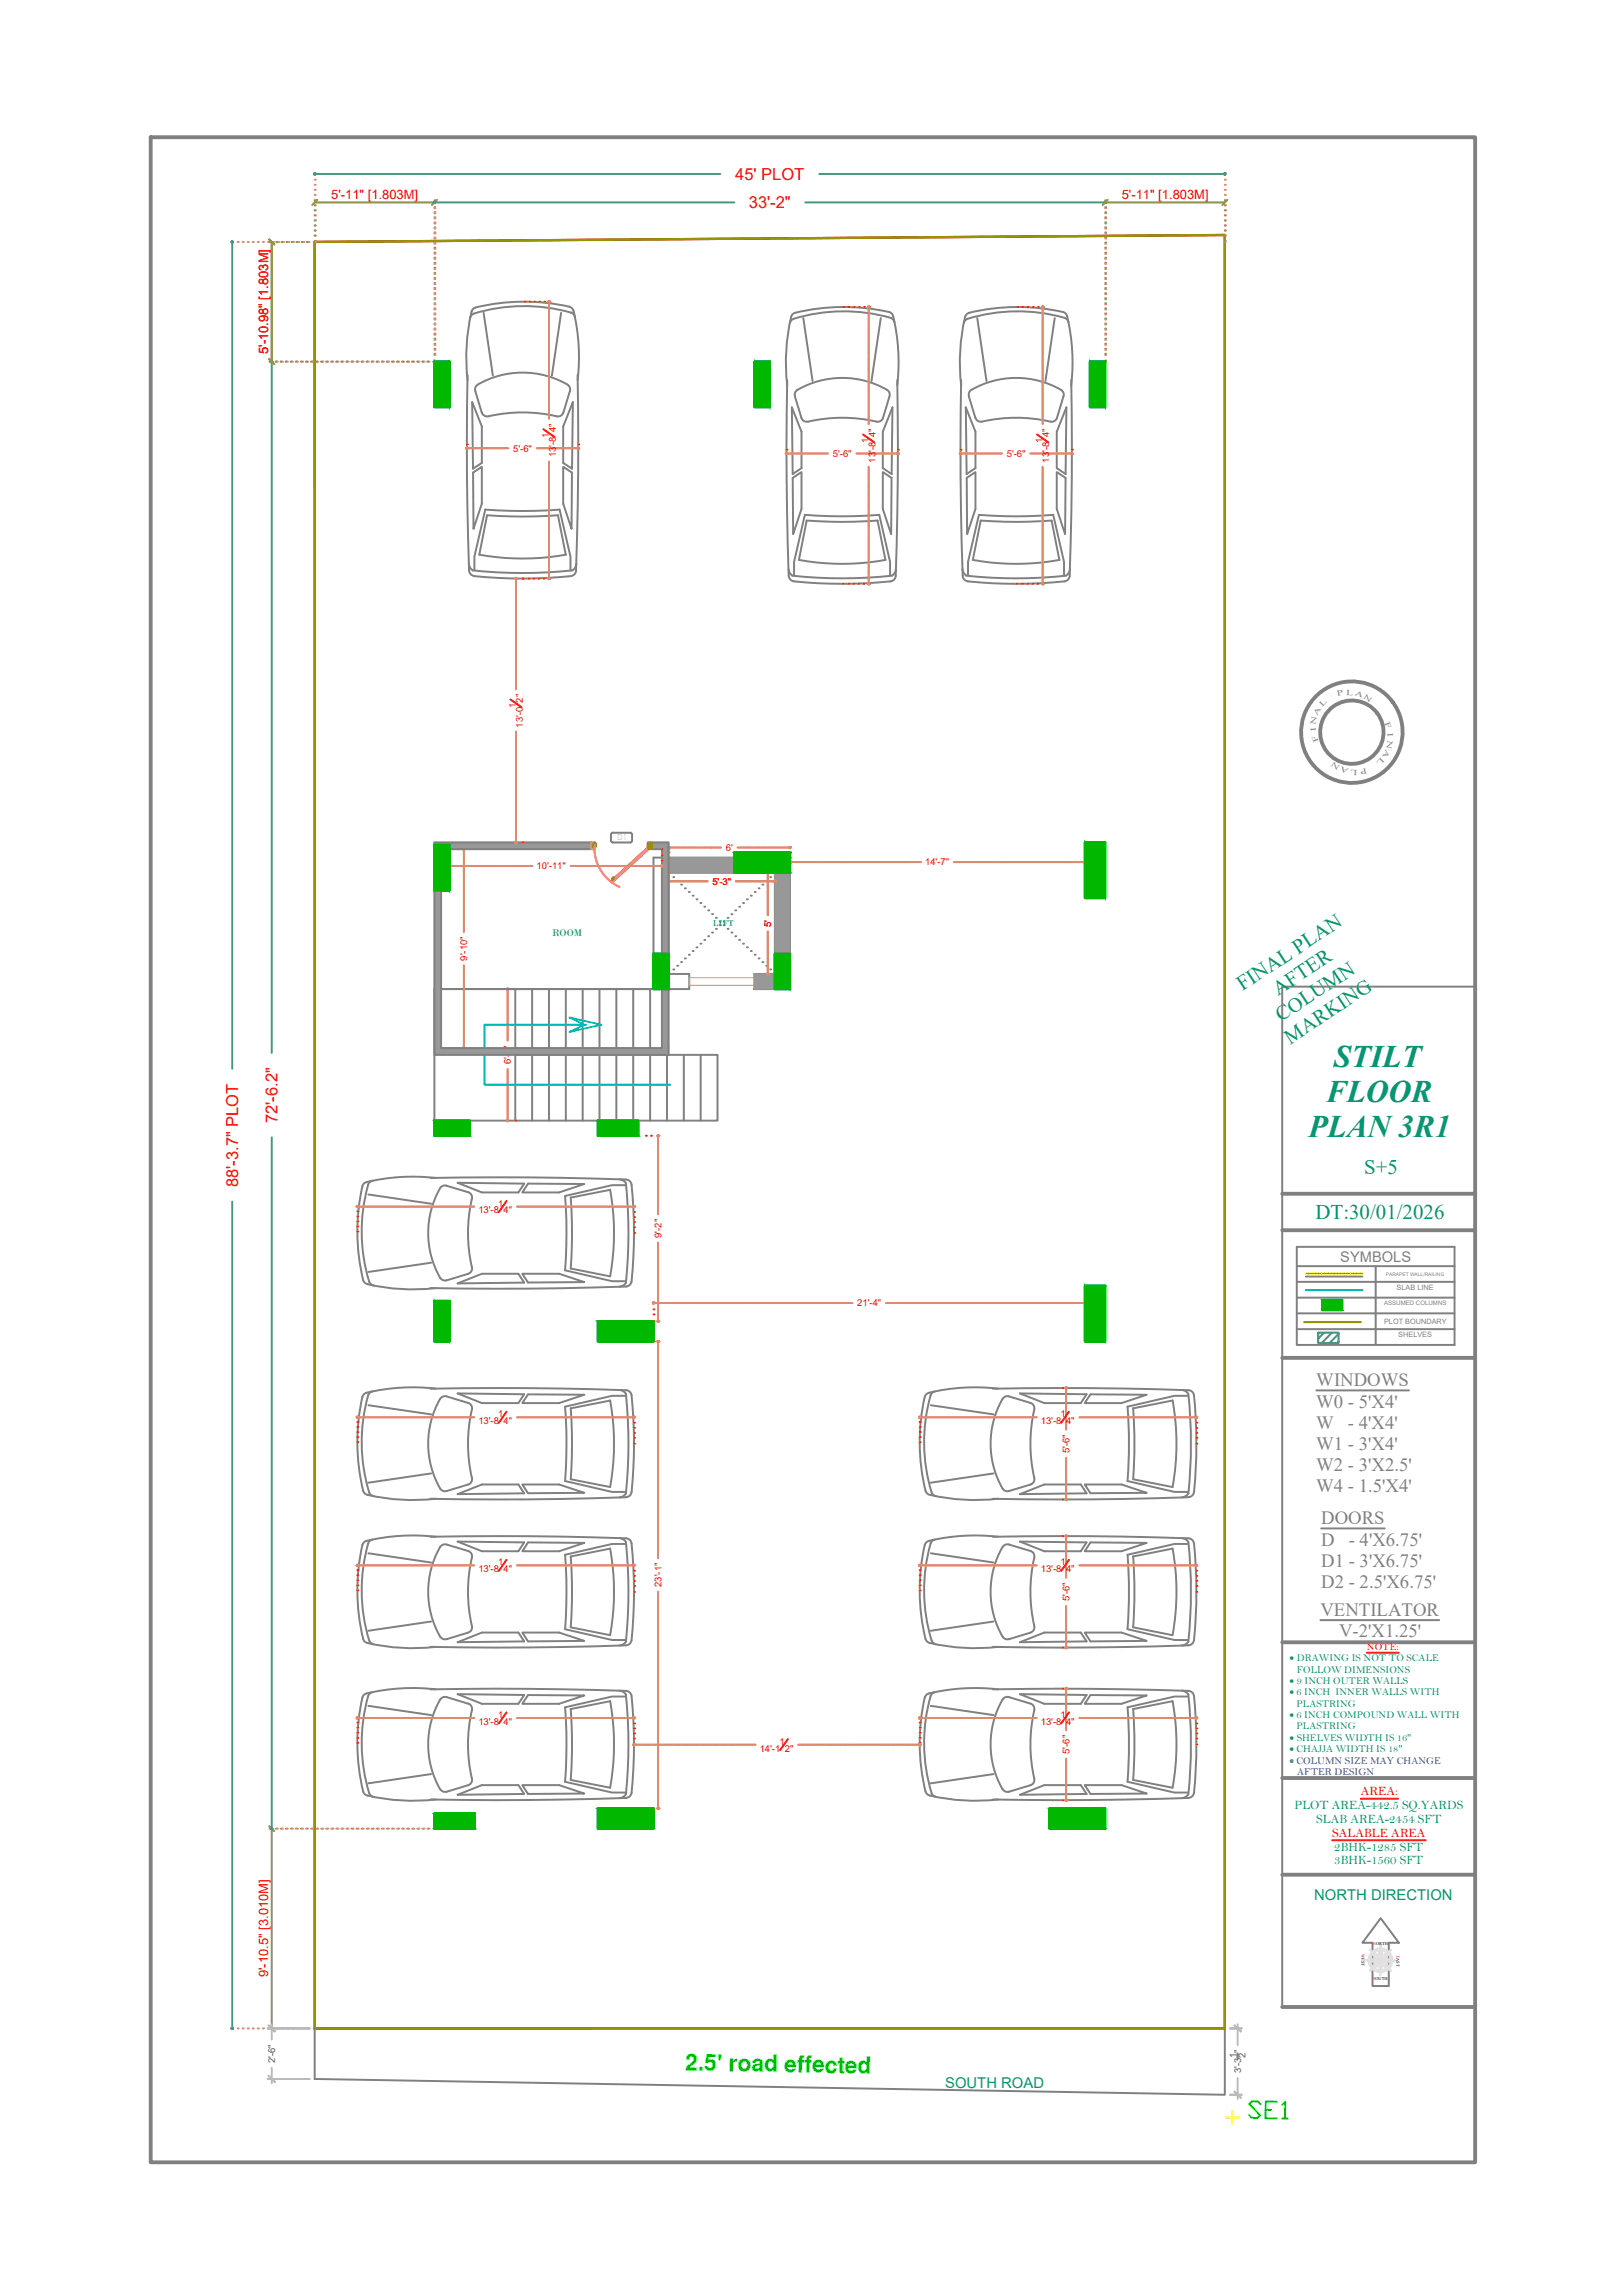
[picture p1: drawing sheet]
<svg xmlns="http://www.w3.org/2000/svg" width="210mm" height="297mm" viewBox="0 0 210 297" stroke-linecap="round" stroke-linejoin="round" font-family="sans-serif">
<defs><g id="words">
<text font-size="5.3" fill="#bababa" x="160.5" y="275.2">SE1</text>
<g font-size="4.1" fill="#009570">
<text x="172.6" y="138">STILT</text>
<text x="171.6" y="142.6">FLOOR</text>
<text x="169.3" y="147.1">PLAN 3R1</text>
</g>
<text font-size="2.9" fill="#0f0" x="88.7" y="267.8" transform="rotate(1 88.7 267.8)">2.5' road effected</text>
<g font-size="2.7" fill="#009570">
<text x="160.8" y="128.3" transform="rotate(-33 160.8 128.3)">FINAL PLAN</text>
<text x="165.4" y="128.8" transform="rotate(-33 165.4 128.8)">AFTER</text>
<text x="165.8" y="132.3" transform="rotate(-33 165.8 132.3)">COLUMN</text>
<text x="167" y="135.1" transform="rotate(-33 167 135.1)">MARKING</text>
<text x="176.5" y="151.9">S+5</text>
<text x="170.2" y="157.7">DT:30/01/2026</text>
</g>
<g font-size="2.4" fill="#808080">
<text x="170.3" y="179.4">WINDOWS</text>
<text x="170.3" y="182.1">W0 - 5'X4'</text>
<text x="170.3" y="184.8">W</text>
<text x="174.4" y="184.8">- 4'X4'</text>
<text x="170.3" y="187.6">W1 - 3'X4'</text>
<text x="170.3" y="190.3">W2 - 3'X2.5'</text>
<text x="170.3" y="193">W4 - 1.5'X4'</text>
<text x="171" y="197.2">DOORS</text>
<text x="171" y="199.9">D</text>
<text x="171" y="202.7">D1 - 3'X6.75'</text>
<text x="174.5" y="199.9">- 4'X6.75'</text>
<text x="170.9" y="209.1">VENTILATOR</text>
<text x="171" y="205.4">D2 - 2.5'X6.75'</text>
<text x="173.3" y="211.8">V-2'X1.25'</text>
</g>
<g font-size="2.1" fill="#f00">
<text x="95.2" y="23.3">45' PLOT</text>
<text x="96.9" y="26.9">33'-2&quot;</text>
<text x="35.9" y="145.3" transform="rotate(-90 35.9 145.3)">72'-6.2&quot;</text>
<text x="30.8" y="153.6" transform="rotate(-90 30.8 153.6)">88'-3.7&quot; PLOT</text>
</g>
<text font-size="1.9" fill="#808080" x="173.4" y="163.2">SYMBOLS</text>
<g font-size="1.9" fill="#009570">
<text x="170.1" y="245.9">NORTH DIRECTION</text>
<text x="122.3" y="270.2">SOUTH ROAD</text>
</g>
<g font-size="1.7" fill="#f00">
<text x="42.9" y="25.7">5'-11&quot; [1.803M]</text>
<text x="145.2" y="25.7">5'-11&quot; [1.803M]</text>
<text x="34.7" y="45.8" transform="rotate(-90 34.7 45.8)">5'-10.98&quot; [1.803M]</text>
<text x="34.7" y="255.8" transform="rotate(-90 34.7 255.8)">9'-10.5&quot; [3.010M]</text>
</g>
<g font-size="1.6" fill="#f00">
<text x="176.1" y="232.3">AREA:</text>
<text x="172.4" y="237.6">SALABLE AREA</text>
</g>
<g font-size="1.6" fill="#009570">
<text x="167.5" y="234.1">PLOT AREA-442.5 SQ.YARDS</text>
<text x="170.3" y="235.8">SLAB AREA-2454 SFT</text>
<text x="172.7" y="239.4">2BHK-1285 SFT</text>
<text x="172.7" y="241.2">3BHK-1560 SFT</text>
</g>
<g font-size="1.3" fill="#009570">
<text x="71.4" y="121.1">ROOM</text>
<text x="166.9" y="214.9">· DRAWING IS NOT TO SCALE</text>
<text x="166.9" y="217.9">· 9 INCH OUTER WALLS</text>
<text x="166.9" y="219.3">· 6 INCH INNER WALLS WITH</text>
<text x="167.8" y="220.8">PLASTRING</text>
<text x="167.8" y="216.4">FOLLOW DIMENSIONS</text>
<text x="166.9" y="222.3">· 6 INCH COMPOUND WALL WITH</text>
<text x="166.9" y="225.2">· SHELVES WIDTH IS 16&quot;</text>
<text x="166.9" y="226.7">· CHAJJA WIDTH IS 18&quot;</text>
<text x="167.8" y="223.7">PLASTRING</text>
</g>
<text font-size="1.3" fill="#f00" x="176.9" y="213.5">NOTE:</text>
<g font-size="1.3" fill="#293189">
<text x="166.9" y="228.2">· COLUMN SIZE MAY CHANGE</text>
<text x="167.9" y="229.6">AFTER DESIGN</text>
</g>
<g font-size="1.2" fill="#f00">
<text x="66.4" y="58.4">5'-6&quot;</text>
<text x="71" y="56.6" transform="rotate(-90 71 56.6)">1</text>
<text x="71.9" y="59.2" transform="rotate(-90 71.9 59.2)">13'-8</text>
<text x="71.9" y="55.9" transform="rotate(-90 71.9 55.9)">4&quot;</text>
<text x="107.8" y="59.1">5'-6&quot;</text>
<text x="112.4" y="57.3" transform="rotate(-90 112.4 57.3)">1</text>
<text x="113.3" y="59.9" transform="rotate(-90 113.3 59.9)">13'-8</text>
<text x="113.3" y="56.6" transform="rotate(-90 113.3 56.6)">4&quot;</text>
<text x="130.3" y="59.1">5'-6&quot;</text>
<text x="134.9" y="57.3" transform="rotate(-90 134.9 57.3)">1</text>
<text x="135.8" y="59.9" transform="rotate(-90 135.8 59.9)">13'-8</text>
<text x="135.8" y="56.6" transform="rotate(-90 135.8 56.6)">4&quot;</text>
<text x="66.8" y="91.6" transform="rotate(-90 66.8 91.6)">1</text>
<text x="67.6" y="94.1" transform="rotate(-90 67.6 94.1)">13'-0</text>
<text x="67.6" y="90.9" transform="rotate(-90 67.6 90.9)">2&quot;</text>
<text x="69.4" y="112.5">10'-11&quot;</text>
<text x="93.9" y="110.1">6'</text>
<text x="119.7" y="112">14'-7&quot;</text>
<text x="92.2" y="114.4">5'-3&quot;</text>
<text x="99.8" y="119.9" transform="rotate(-90 99.8 119.9)">5'</text>
<text x="60.4" y="124.3" transform="rotate(-90 60.4 124.3)">9'-10&quot;</text>
<text x="66.1" y="137.7" transform="rotate(-90 66.1 137.7)">6'-6&quot;</text>
<text x="61.9" y="157">13'-8</text>
<text x="64.4" y="156.1">1</text>
<text x="65.2" y="157">4&quot;</text>
<text x="85.6" y="160.1" transform="rotate(-90 85.6 160.1)">9'-2&quot;</text>
<text x="110.9" y="169">21'-4&quot;</text>
<text x="61.9" y="184.2">13'-8</text>
<text x="64.4" y="183.4">1</text>
<text x="65.2" y="184.2">4&quot;</text>
<text x="134.7" y="184.2">13'-8</text>
<text x="137.2" y="183.4">1</text>
<text x="138" y="184.2">4&quot;</text>
<text x="138.4" y="188" transform="rotate(-90 138.4 188)">5'-6&quot;</text>
<text x="61.9" y="203.4">13'-8</text>
<text x="64.4" y="202.5">1</text>
<text x="65.2" y="203.4">4&quot;</text>
<text x="134.7" y="203.4">13'-8</text>
<text x="137.2" y="202.5">1</text>
<text x="138" y="203.4">4&quot;</text>
<text x="85.6" y="205.3" transform="rotate(-90 85.6 205.3)">23'-1&quot;</text>
<text x="138.4" y="207.2" transform="rotate(-90 138.4 207.2)">5'-6&quot;</text>
<text x="61.9" y="223.1">13'-8</text>
<text x="64.4" y="222.3">1</text>
<text x="65.2" y="223.1">4&quot;</text>
<text x="98.3" y="226.6">14'-1</text>
<text x="100.9" y="225.7">1</text>
<text x="101.6" y="226.6">2&quot;</text>
<text x="134.7" y="223.1">13'-8</text>
<text x="137.2" y="222.3">1</text>
<text x="138" y="223.1">4&quot;</text>
<text x="138.4" y="226.9" transform="rotate(-90 138.4 226.9)">5'-6&quot;</text>
</g>
<g font-size="1.2" fill="#545454">
<text x="35.6" y="266.9" transform="rotate(-90 35.6 266.9)">2'-6&quot;</text>
<text x="160" y="266.3" transform="rotate(-90 160 266.3)">1</text>
<text x="160.6" y="268.2" transform="rotate(-90 160.6 268.2)">3'-3 &quot;</text>
<text x="161.2" y="266.3" transform="rotate(-90 161.2 266.3)">2</text>
</g>
<text font-size="1.1" fill="#009570" x="92.3" y="119.8">LIFT</text>
<g font-size="1" fill="#808080">
<text x="174.2" y="89.9" transform="rotate(3 174.2 89.9)">L</text>
<text x="175.3" y="89.9" transform="rotate(19 175.3 89.9)">A</text>
<text x="170.2" y="93.8" transform="rotate(-79 170.2 93.8)">N</text>
<text x="170.3" y="94.6" transform="rotate(-95 170.3 94.6)">I</text>
<text x="170.5" y="92.6" transform="rotate(-62 170.5 92.6)">A</text>
<text x="170.7" y="95.9" transform="rotate(-111 170.7 95.9)">F</text>
<text x="171.1" y="91.5" transform="rotate(-46 171.1 91.5)">L</text>
<text x="173.1" y="90.1" transform="rotate(-13 173.1 90.1)">P</text>
<text x="176.4" y="90.3" transform="rotate(35 176.4 90.3)">N</text>
<text x="179.2" y="93.5" transform="rotate(69 179.2 93.5)">F</text>
<text x="179.6" y="94.8" transform="rotate(85 179.6 94.8)">I</text>
<text x="179.6" y="95.7" transform="rotate(102 179.6 95.7)">N</text>
<text x="173.5" y="99.1" transform="rotate(-144 173.5 99.1)">N</text>
<text x="174.6" y="99.5" transform="rotate(-161 174.6 99.5)">A</text>
<text x="175.7" y="99.6" transform="rotate(-177 175.7 99.6)">L</text>
<text x="176.8" y="99.4" transform="rotate(166 176.8 99.4)">P</text>
<text x="178.7" y="98" transform="rotate(134 178.7 98)">L</text>
<text x="179.4" y="96.9" transform="rotate(118 179.4 96.9)">A</text>
</g>
<text font-size="1" fill="#ffbf7f" x="79.9" y="108.7">D1</text>
<g font-size=".9" fill="#808080">
<text x="180.7" y="166.9">SLAB LINE</text>
<text x="179.1" y="171.3">PLOT BOUNDARY</text>
<text x="181" y="173">SHELVES</text>
</g>
<text font-size=".8" fill="#808080" x="179.1" y="168.8">ASSUMED COLUMNS</text>
<text font-size=".6" fill="#808080" x="179.3" y="165">PARAPET WALL/RAILING</text>
<g font-size=".6" fill="#f00">
<text x="177.7" y="251.6">NORTH</text>
<text x="176.2" y="252.8" transform="rotate(91 176.2 252.8)">WEST</text>
<text x="177.7" y="256.1">SOUTH</text>
<text x="180.7" y="253" transform="rotate(92 180.7 253)">E</text>
</g>
<text font-size=".6" x="180.7" y="253.3" transform="rotate(91 180.7 253.3)">AST</text>
</g></defs>
<!-- layer: 0 -->
<g fill="none" stroke="#808080" stroke-width=".5">
<path d="M19.5 17.8h171.4v261.9h-171.4zM165.9 159.2h25M165.9 154.4h25M165.9 175.7h25M165.9 212.5h25M165.9 230h25M165.9 259.6h25M165.9 242.5h25"/>
<circle cx="174.9" cy="94.7" r="6.6"/>
<circle cx="174.9" cy="94.7" r="4.1"/>
</g>
<!-- layer: POINT -->
<path d="M158.6 273.9l1.7 .1" fill="none" stroke="#ff0" stroke-width=".25"/>
<!-- layer: 0 -->
<g fill="none" stroke="#808080" stroke-width=".25">
<path d="M40.7 31.3l117.8-.9v240.6l-117.8-2v-6.6M56.2 109h20.3v.9h-19.4v25.7h28.6v-25.7h-1.4v-.9h2.2v27.5h-30.3zM86.5 112.9h.1M87.1 113.5h.1M87.6 114h.1M88.1 114.4h.1M88.6 114.9h.1M89.1 115.4h.1M89.6 115.9h.1M90.1 116.3h.1M90.6 116.8h.1M91.1 117.3h.1"/>
<path d="M91.6 117.8h.1M92.1 118.3h.1M92.6 118.7h.1M93.2 119.2h.1M93.2 119.7h.1M93.6 119.7h.1M93.6 119.2h.1M94.2 118.7h.1M94.7 118.3h.1M95.2 117.8h.1M95.7 117.3h.1M96.2 116.8h.1"/>
<path d="M96.7 116.3h.1M97.2 115.9h.1M97.7 115.4h.1M98.2 114.9h.1M98.7 114.4h.1M99.2 114h.1M99.7 113.5h.1M100.3 112.9h.1M56.2 128h33v-2h-2.7v-13.1h13.8v13.1h-2.7v2M66.7 136.5h26.2v8.5h-36.7v-17h30.1v17M66.7 128v17M68.9 128v17"/>
<path d="M71 128v17M73.2 128v17M75.4 128v17M77.6 128v17M79.8 128v17M81.9 128v17M84.1 128v17M84.6 128v-17h17.6v17h-4.6h4.6M86.5 126h.1M87.1 125.4h.1M87.6 124.9h.1M88.1 124.5h.1"/>
<path d="M88.5 136.5v8.5M88.6 124h.1M89.1 123.5h.1M89.6 123h.1M90.1 122.6h.1M90.6 122.1h.1M90.7 136.5v8.5M91.1 121.6h.1M91.6 121.1h.1M92.1 120.6h.1M92.6 120.2h.1M94.2 120.2h.1"/>
<path d="M94.7 120.6h.1M95.2 121.1h.1M95.7 121.6h.1M96.2 122.1h.1M96.7 122.6h.1M97.2 123h.1M97.7 123.5h.1M98.2 124h.1M98.7 124.5h.1M99.2 124.9h.1M99.7 125.4h.1M100.3 126h.1"/>
<path d="M167.8 161.3h20.4v12.7h-20.4zM167.8 163.8h20.4M167.8 165.8h20.4M167.8 167.9h20.4M167.8 169.9h20.4M167.8 172h20.4M169 165.1h7.3M170.3 179.9h12M178 163.8v10.2M171 197.7h8.2M170.9 209.6h15.4M178.7 248.2l2.3 3.1h-1.3v5.6h-2.1v-5.6h-1.3z"/>
</g>
<!-- layer: PLOT BOUNDARYS -->
<path d="M40.7 31.3l.1 231.1v-231.1zM40.7 31.3l.1 231.1-.1 .1zM40.8 262.4l-.1 .1 117.8-.1zM40.7 262.5l117.8-.1v.1zM158.5 30.4v232.1zM158.5 30.4v232.1zM40.7 31.3l117.8-.9zM40.7 31.3l117.8-.9z" fill="#959500" stroke="#959500" stroke-width=".13"/>
<path d="M40.7 31.3l117.8-.9v232h-117.8z" fill="none" stroke="#f00" stroke-width=".3"/>
<path d="M40.7 31.3l117.8-.9v232h-117.8z" fill="none" stroke="#959500" stroke-width=".3"/>
<!-- layer: pillers -->
<g fill="#00b800" stroke="#00b800" stroke-width=".13">
<path d="M100.3 123.4l1.9 4.6v-4.6zM100.3 123.4l1.9 4.6h-1.9z"/>
<path d="M56.2 145l4.6 1.9v-1.9zM56.2 145l4.6 1.9h-4.6z"/>
<path d="M77.4 170.9l7.2 2.6v-2.6zM77.4 170.9l7.2 2.6h-7.2z"/>
<path d="M56.2 168.3l2 5.2v-5.2zM56.2 168.3l2 5.2h-2z"/>
<path d="M140.4 166.3l2.6 7.2v-7.2zM140.4 166.3l2.6 7.2h-2.6z"/>
<path d="M84.6 123.4l1.9 4.6v-4.6zM84.6 123.4l1.9 4.6h-1.9z"/>
<path d="M77.4 234l7.2 2.6v-2.6zM77.4 234l7.2 2.6h-7.2z"/>
<path d="M56.2 234.6l5.2 2v-2zM56.2 234.6l5.2 2h-5.2z"/>
<path d="M135.8 234l7.2 2.6v-2.6zM135.8 234l7.2 2.6h-7.2z"/>
<path d="M77.4 145l5.2 1.9v-1.9zM77.4 145l5.2 1.9h-5.2z"/>
<path d="M140.4 109l2.6 7.2v-7.2zM140.4 109l2.6 7.2h-2.6z"/>
<path d="M97.6 46.8l2 5.9v-5.9zM97.6 46.8l2 5.9h-2z"/>
<path d="M95 110.3l7.2 2.6v-2.6zM95 110.3l7.2 2.6h-7.2z"/>
<path d="M141.1 46.8l1.9 5.9v-5.9zM141.1 46.8l1.9 5.9h-1.9z"/>
<path d="M56.2 46.8l2 5.9v-5.9zM56.2 46.8l2 5.9h-2z"/>
<path d="M56.2 109.3l2 5.9v-5.9zM56.2 109.3l2 5.9h-2z"/>
<path d="M171.1 168.2l2.6 1.3v-1.3zM171.1 168.2l2.6 1.3h-2.6z"/>
<path d="M100.3 123.4l1.9 4.6v-4.6zM100.3 123.4l1.9 4.6h-1.9z"/>
<path d="M56.2 145l4.6 1.9v-1.9zM56.2 145l4.6 1.9h-4.6z"/>
<path d="M77.4 170.9l7.2 2.6v-2.6zM77.4 170.9l7.2 2.6h-7.2z"/>
<path d="M56.2 168.3l2 5.2v-5.2zM56.2 168.3l2 5.2h-2z"/>
<path d="M140.4 166.3l2.6 7.2v-7.2zM140.4 166.3l2.6 7.2h-2.6z"/>
<path d="M84.6 123.4l1.9 4.6v-4.6zM84.6 123.4l1.9 4.6h-1.9z"/>
<path d="M77.4 234l7.2 2.6v-2.6zM77.4 234l7.2 2.6h-7.2z"/>
<path d="M56.2 234.6l5.2 2v-2zM56.2 234.6l5.2 2h-5.2z"/>
<path d="M135.8 234l7.2 2.6v-2.6zM135.8 234l7.2 2.6h-7.2z"/>
<path d="M77.4 145l5.2 1.9v-1.9zM77.4 145l5.2 1.9h-5.2z"/>
<path d="M140.4 109l2.6 7.2v-7.2zM140.4 109l2.6 7.2h-2.6z"/>
<path d="M97.6 46.8l2 5.9v-5.9zM97.6 46.8l2 5.9h-2z"/>
<path d="M95 110.3l7.2 2.6v-2.6zM95 110.3l7.2 2.6h-7.2z"/>
<path d="M141.1 46.8l1.9 5.9v-5.9zM141.1 46.8l1.9 5.9h-1.9z"/>
<path d="M56.2 46.8l2 5.9v-5.9zM56.2 46.8l2 5.9h-2z"/>
<path d="M56.2 109.3l2 5.9v-5.9zM56.2 109.3l2 5.9h-2z"/>
<path d="M171.1 168.2l2.6 1.3v-1.3zM171.1 168.2l2.6 1.3h-2.6z"/>
</g>
<g fill="none" stroke="#00b800" stroke-width=".3">
<path d="M56.2 46.8h2v5.9h-2zM97.6 46.8h2v5.9h-2zM141.1 46.8h1.9v5.9h-1.9zM56.2 109.3h2v5.9h-2zM95 110.3h7.2v2.6h-7.2zM140.4 109h2.6v7.2h-2.6zM84.6 123.4h1.9v4.6h-1.9zM100.3 123.4h1.9v4.6h-1.9zM56.2 145h4.6v1.9h-4.6zM77.4 145h5.2v1.9h-5.2zM56.2 168.3h2v5.2h-2zM77.4 170.9h7.2v2.6h-7.2z"/>
<path d="M140.4 166.3h2.6v7.2h-2.6zM56.2 234.6h5.2v2h-5.2zM77.4 234h7.2v2.6h-7.2zM135.8 234h7.2v2.6h-7.2z"/>
</g>
<!-- layer: DIM -->
<g fill="none" stroke="#dd6e6e" stroke-width=".25">
<path d="M29.9 31.3h.1M30.8 31.3h.1M31.4 31.3h.1M32.1 31.3h.1M32.7 31.3h.1M33.4 31.3h.1M34 31.3h.1M34.7 31.3h.1M35.3 31.3h.1M36 31.3h.1M36.6 31.3h.1M37.3 31.3h.1"/>
<path d="M37.9 31.3h.1M38.6 31.3h.1M39.3 31.3h.1M39.9 31.3h.1M40.7 22.4h.1M40.7 23.2h.1M40.7 23.9h.1M40.7 24.6h.1M40.7 25.2h.1M40.7 25.9h.1M40.7 26.5h.1M40.7 27.2h.1"/>
<path d="M40.7 27.8h.1M40.7 28.5h.1M40.7 29.1h.1M40.7 29.8h.1M40.7 30.4h.1M40.7 31.3h.1M56.2 26.1h.1M56.2 26.9h.1M56.2 27.6h.1M56.2 28.3h.1M56.2 28.9h.1M56.2 29.6h.1"/>
<path d="M56.2 30.2h.1M56.2 30.9h.1M56.2 31.5h.1M56.2 32.2h.1M56.2 32.8h.1M56.2 33.5h.1M56.2 34.1h.1M56.2 34.8h.1M56.2 35.5h.1M56.2 36.1h.1M56.2 36.8h.1M56.2 37.4h.1"/>
<path d="M56.2 38.1h.1M56.2 38.7h.1M56.2 39.4h.1M143 26.1h.1M143 26.9h.1M143 27.6h.1M143 28.3h.1M143 28.9h.1M143 29.6h.1M143 30.2h.1M143 30.9h.1M143 31.5h.1"/>
<path d="M143 32.2h.1M143 32.8h.1M143 33.5h.1M143 34.1h.1M143 34.8h.1M143 35.5h.1M143 36.1h.1M143 36.8h.1M143 37.4h.1M143 38.1h.1M143 38.7h.1M143 39.4h.1"/>
<path d="M158.5 22.4h.1M158.5 23.2h.1M158.5 23.9h.1M158.5 24.6h.1M158.5 25.2h.1M158.5 25.9h.1M158.5 26.5h.1M158.5 27.2h.1M158.5 27.8h.1M158.5 28.5h.1M158.5 29.1h.1M158.5 29.8h.1"/>
<path d="M158.5 30.4h.1M158.5 31.3h.1M35.1 46.8h.1M35.8 46.8h.1M36.5 46.8h.1M37.1 46.8h.1M37.8 46.8h.1M38.4 46.8h.1M39.1 46.8h.1M39.7 46.8h.1M40.4 46.8h.1M41 46.8h.1"/>
<path d="M41.7 46.8h.1M42.4 46.8h.1M43 46.8h.1M43.7 46.8h.1M44.3 46.8h.1M45 46.8h.1M45.6 46.8h.1M46.3 46.8h.1M46.9 46.8h.1M47.6 46.8h.1M48.2 46.8h.1M48.9 46.8h.1"/>
<path d="M49.6 46.8h.1M50.2 46.8h.1M50.9 46.8h.1M51.5 46.8h.1M52.2 46.8h.1M52.8 46.8h.1M53.5 46.8h.1M54.1 46.8h.1M54.8 46.8h.1M55.5 46.8h.1M56.2 46.8h.1M56.2 40h.1"/>
<path d="M56.2 40.7h.1M56.2 41.3h.1M56.2 42h.1M56.2 42.6h.1M56.2 43.3h.1M56.2 44h.1M56.2 44.6h.1M56.2 45.3h.1M56.2 45.9h.1M143 40h.1M143 40.7h.1M143 41.3h.1"/>
<path d="M143 42h.1M143 42.6h.1M143 43.3h.1M143 44h.1M143 44.6h.1M143 45.3h.1M143 45.9h.1M143 46.8h.1M35.1 236.6h.1M35.8 236.6h.1M36.5 236.6h.1M37.1 236.6h.1"/>
<path d="M37.8 236.6h.1M38.4 236.6h.1M39.1 236.6h.1M39.7 236.6h.1M40.4 236.6h.1M41 236.6h.1M41.7 236.6h.1M42.4 236.6h.1M43 236.6h.1M43.7 236.6h.1M44.3 236.6h.1M45 236.6h.1"/>
<path d="M45.6 236.6h.1M46.3 236.6h.1M46.9 236.6h.1M47.6 236.6h.1M48.2 236.6h.1M48.9 236.6h.1M49.6 236.6h.1M50.2 236.6h.1M50.9 236.6h.1M51.5 236.6h.1M52.2 236.6h.1M52.8 236.6h.1"/>
<path d="M53.5 236.6h.1M54.1 236.6h.1M54.8 236.6h.1M55.5 236.6h.1M56.2 236.6h.1M29.9 262.4h.1M30.8 262.4h.1M31.4 262.4h.1M32.1 262.4h.1M32.7 262.4h.1M33.4 262.4h.1M34 262.4h.1"/>
<path d="M34.7 262.4h.1M35.3 262.4h.1M36 262.4h.1M36.6 262.4h.1M37.3 262.4h.1M37.9 262.4h.1M38.6 262.4h.1M39.3 262.4h.1M39.9 262.4h.1M40.7 262.4h.1"/>
</g>
<path d="M30.1 31.3v107M40.7 22.5h52.5M56.2 26.2h38.8M104.2 26.2h38.8M106 22.5h52.5M35.2 46.8v89.4M30.1 155.5v106.9M35.2 147.1v89.5" fill="none" stroke="#4a9583" stroke-width=".25"/>
<g fill="#4a9583" stroke="#4a9583" stroke-width=".13">
<path d="M40.6 22.5h.1zM40.6 22.6l.1-.1v.1zM40.7 22.5v.1z"/>
<path d="M40.7 22.5v.1h.1zM40.7 22.5l.1 .1zM40.7 22.5l.1 .1z"/>
<path d="M40.7 22.5h.2l-.1-.1zM40.8 22.4l-.1 .1zM40.7 22.4v.1l.1-.1z"/>
<path d="M40.7 22.4v.1v-.1zM40.6 22.4l.1 .1zM40.6 22.4v.1h.1z"/>
<path d="M158.5 22.5h.1v-.1zM158.6 22.4l-.1 .1zM158.5 22.4v.1l.1-.1z"/>
<path d="M158.4 22.4l.1 .1v-.1zM158.4 22.4l.1 .1zM158.4 22.4v.1h.1z"/>
<path d="M158.4 22.5h.1zM158.4 22.6l.1-.1-.1 .1zM158.5 22.5v.1z"/>
<path d="M158.5 22.5v.1h.1zM158.5 22.5l.1 .1zM158.5 22.5h.1z"/>
<path d="M143 26.2h.2zM143.1 26.1l-.1 .1zM143 26.1v.1z"/>
<path d="M142.9 26.1l.1 .1v-.1zM142.9 26.1l.1 .1zM142.9 26.1v.1h.1z"/>
<path d="M142.9 26.2v.1l.1-.1zM142.9 26.3l.1-.1zM143 26.2l-.1 .1h.1z"/>
<path d="M143 26.2v.1zM143 26.2l.1 .1zM143 26.2l.1 .1 .1-.1z"/>
<path d="M56.1 26.2v.1l.1-.1zM56.1 26.3l.1-.1zM56.2 26.2l-.1 .1h.1z"/>
<path d="M56.2 26.2v.1zM56.2 26.2l.1 .1zM56.2 26.2l.1 .1 .1-.1z"/>
<path d="M56.2 26.2h.2zM56.3 26.1l-.1 .1zM56.2 26.1v.1z"/>
<path d="M56.1 26.1l.1 .1v-.1zM56.1 26.1l.1 .1zM56.1 26.1v.1h.1z"/>
<path d="M30 31.2l.1 .1v-.1zM30 31.2l.1 .1-.2-.1zM29.9 31.2l.2 .1z"/>
<path d="M29.9 31.3h.2zM29.9 31.4l.2-.1-.1 .1zM30.1 31.3l-.1 .1h.1z"/>
<path d="M30.1 31.3v.1zM30.1 31.3l.1 .1h-.1zM30.1 31.3h.1z"/>
<path d="M30.1 31.3h.1zM30.1 31.2h.1l-.1 .1zM30.1 31.2v.1z"/>
<path d="M30.1 262.4v.1zM30.1 262.4l.1 .1h-.1zM30.1 262.4l.1 .1v-.1z"/>
<path d="M30.1 262.4h.1zM30.1 262.3l.1 .1h-.1zM30.1 262.3v.1z"/>
<path d="M30 262.3l.1 .1v-.1zM30 262.3l.1 .1h-.2zM29.9 262.4h.2z"/>
<path d="M29.9 262.4v.1l.2-.1zM29.9 262.5l.2-.1-.1 .1zM30.1 262.4l-.1 .1 .1 .1z"/>
<path d="M35.1 46.7l.1 .1v-.2zM35 46.7l.2 .1zM35 46.7v.1h.2z"/>
<path d="M35 46.8h.2zM35 46.8h.2l-.1 .1zM35.2 46.8v.1z"/>
<path d="M35.2 46.8v.1zM35.2 46.8v.1zM35.2 46.8h.1z"/>
<path d="M35.2 46.8h.1v-.1zM35.2 46.7v.1zM35.2 46.6v.2v-.1z"/>
<path d="M35.2 236.6v.1zM35.2 236.6l.1 .1zM35.2 236.6l.1 .1v-.1z"/>
<path d="M35.2 236.6h.1zM35.2 236.5v.1zM35.2 236.4v.2v-.1z"/>
<path d="M35.1 236.5l.1 .1v-.2zM35.1 236.5l.1 .1-.2-.1zM35 236.5v.1h.2z"/>
<path d="M35 236.6v.1l.2-.1zM35 236.7l.2-.1zM35.2 236.6v.1z"/>
</g>
<g fill="none" stroke="#a1b85c" stroke-width=".25">
<path d="M34.9 31.3h.1M35.8 31.3h.1M36.4 31.3h.1M37.1 31.3h.1M37.7 31.3h.1M38.4 31.3h.1M39 31.3h.1M39.7 31.3h.1M40.6 31.3h.1M40.7 25.9h.1M40.7 26.6h.1M40.7 27.2h.1"/>
<path d="M40.7 27.9h.1M40.7 28.5h.1M40.7 29.2h.1M40.7 29.9h.1M40.7 30.5h.1M40.7 31.2h.1M56.2 25.9h.1M56.2 26.8h.1M56.2 27.4h.1M56.2 28.1h.1M56.2 28.8h.1M56.2 29.4h.1"/>
<path d="M56.2 30.1h.1M56.2 30.7h.1M56.2 31.4h.1M56.2 32h.1M56.2 32.7h.1M56.2 33.3h.1M56.2 34h.1M56.2 34.6h.1M56.2 35.3h.1M56.2 36h.1M56.2 36.6h.1M56.2 37.3h.1"/>
<path d="M56.2 37.9h.1M56.2 38.6h.1M56.2 39.2h.1M56.2 39.9h.1M143 25.9h.1M143 26.8h.1M143 27.4h.1M143 28.1h.1M143 28.8h.1M143 29.4h.1M143 30.1h.1M143 30.7h.1"/>
<path d="M143 31.4h.1M143 32h.1M143 32.7h.1M143 33.3h.1M143 34h.1M143 34.6h.1M143 35.3h.1M143 36h.1M143 36.6h.1M143 37.3h.1M143 37.9h.1M143 38.6h.1"/>
<path d="M143 39.2h.1M143 39.9h.1M158.5 25.9h.1M158.5 26.6h.1M158.5 27.2h.1M158.5 27.9h.1M158.5 28.5h.1M158.5 29.2h.1M158.5 29.9h.1M158.5 30.5h.1M158.5 31.2h.1M34.9 46.8h.1"/>
<path d="M35.7 46.8h.1M36.3 46.8h.1M37 46.8h.1M37.6 46.8h.1M38.3 46.8h.1M38.9 46.8h.1M39.6 46.8h.1M40.3 46.8h.1M40.9 46.8h.1M41.6 46.8h.1M42.2 46.8h.1M42.9 46.8h.1"/>
<path d="M43.5 46.8h.1M44.2 46.8h.1M44.8 46.8h.1M45.5 46.8h.1M46.1 46.8h.1M46.8 46.8h.1M47.5 46.8h.1M48.1 46.8h.1M48.8 46.8h.1M49.4 46.8h.1M50.1 46.8h.1M50.7 46.8h.1"/>
<path d="M51.4 46.8h.1M52 46.8h.1M52.7 46.8h.1M53.3 46.8h.1M54 46.8h.1M54.6 46.8h.1M55.3 46.8h.1M56.1 46.8h.1M56.2 40.5h.1M56.2 41.2h.1M56.2 41.8h.1M56.2 42.5h.1"/>
<path d="M56.2 43.2h.1M56.2 43.8h.1M56.2 44.5h.1M56.2 45.1h.1M56.2 45.8h.1M56.2 46.6h.1M143 40.5h.1M143 41.2h.1M143 41.8h.1M143 42.5h.1M143 43.2h.1M143 43.8h.1"/>
<path d="M143 44.5h.1M143 45.1h.1M143 45.8h.1M143 46.6h.1M34.9 236.6h.1M35.7 236.6h.1M36.3 236.6h.1M37 236.6h.1M37.6 236.6h.1M38.3 236.6h.1M38.9 236.6h.1M39.6 236.6h.1"/>
<path d="M40.3 236.6h.1M40.9 236.6h.1M41.6 236.6h.1M42.2 236.6h.1M42.9 236.6h.1M43.5 236.6h.1M44.2 236.6h.1M44.8 236.6h.1M45.5 236.6h.1M46.1 236.6h.1M46.8 236.6h.1M47.5 236.6h.1"/>
<path d="M48.1 236.6h.1M48.8 236.6h.1M49.4 236.6h.1M50.1 236.6h.1M50.7 236.6h.1M51.4 236.6h.1M52 236.6h.1M52.7 236.6h.1M53.3 236.6h.1M54 236.6h.1M54.6 236.6h.1M55.3 236.6h.1"/>
<path d="M56.1 236.6h.1M34.9 262.4h.1M35.8 262.4h.1M36.4 262.4h.1M37.1 262.4h.1M37.7 262.4h.1M38.4 262.4h.1M39 262.4h.1M39.7 262.4h.1M40.6 262.4h.1"/>
</g>
<path d="M34.8 31l.7 .6M35.2 31.3v15.5M40.7 26.2h15.5M41 25.9l-.6 .6M56.5 25.9l-.6 .6M143 26.2h15.5M143.3 25.9l-.6 .6M158.8 25.9l-.6 .6M34.8 46.5l.7 .6M34.8 236.2l.7 .7M35.2 236.6v25.8M34.8 262.1l.7 .6" fill="none" stroke="#95954a" stroke-width=".25"/>
<!-- layer: 0 -->
<g fill="none" stroke="#ff3f00" stroke-width=".25">
<path d="M67.8 39h.1M68.5 39h.1M69.1 39h.1M69.8 39h.1M70.4 39h.1M71.1 39h.1M109.2 39.7h.1M109.8 39.7h.1M110.5 39.7h.1M111.2 39.7h.1M111.8 39.7h.1M112.5 39.7h.1"/>
<path d="M131.7 39.7h.1M132.4 39.7h.1M133 39.7h.1M133.7 39.7h.1M134.3 39.7h.1M135 39.7h.1M60.4 58h.1M60.4 57.5h.1M74.8 58h.1M74.8 57.5h.1M101.8 58.7h.1M101.8 58.2h.1"/>
<path d="M116.2 58.7h.1M116.2 58.2h.1M124.3 58.7h.1M124.3 58.2h.1M138.7 58.7h.1M138.7 58.2h.1M66.7 74.9h.1M67.6 74.9h.1M68.4 74.9h.1M69 74.9h.1M69.7 74.9h.1M70.3 74.9h.1"/>
<path d="M71.1 74.9h.1M109 75.5h.1M109.7 75.5h.1M110.4 75.5h.1M111.1 75.5h.1M111.7 75.5h.1M112.5 75.5h.1M131.5 75.5h.1M132.3 75.5h.1M132.9 75.5h.1M133.6 75.5h.1M134.2 75.5h.1"/>
<path d="M135 75.5h.1M57.1 109.9h.1M57.1 112.1h.1M57.1 111.3h.1M57.1 110.6h.1M57.9 109.9h.1M58.6 109.9h.1M59.2 109.9h.1M60.1 109.9h.1M66.7 109h.1M67.6 109h.1M85.7 112.1h.1"/>
<path d="M85.7 111.3h.1M85.7 110.6h.1M85.7 109.9h.1M86.5 114.1h.1M86.5 112.9h.1M86.5 109.6h.1M86.5 110.3h.1M86.5 111h.1M99.3 112.9h.1M100.3 114.1h.1M100.3 112.9h.1M102.2 109.6h.1"/>
<path d="M102.2 110.3h.1M102.2 111h.1M102.2 111.6h.1M140.4 111.6h.1M140.4 110.6h.1M140.4 110h.1M140.4 109h.1M57.1 135.6h.1M57.9 135.6h.1M58.6 135.6h.1M59.2 135.6h.1M60.1 135.6h.1"/>
<path d="M65.6 128h.1M66.7 128h.1M99.3 126h.1M100.3 126h.1M46.2 156h.1M46.2 156.7h.1M46.2 157.4h.1M46.2 158h.1M46.2 158.7h.1M46.2 159.3h.1M65.6 145h.1M66.7 145h.1"/>
<path d="M82 156h.1M82 156.8h.1M82 157.5h.1M82 158.1h.1M82 158.8h.1M82 159.5h.1M82.6 146.9h.1M83.6 146.9h.1M84.2 146.9h.1M85.2 146.9h.1M84.6 173.5h.1M84.6 168.5h.1"/>
<path d="M84.6 169.4h.1M84.6 170h.1M84.6 170.9h.1M85.2 170.9h.1M85.2 173.5h.1M137.5 179.6h.1M138 179.6h.1M140.4 168.6h.1M140.4 167.8h.1M140.4 167.2h.1M140.4 166.3h.1M46.2 183.3h.1"/>
<path d="M46.2 184h.1M46.2 184.6h.1M46.2 185.3h.1M46.2 185.9h.1M46.2 186.6h.1M82 183.3h.1M82 184.1h.1M82 184.7h.1M82 185.4h.1M82 186h.1M82 186.8h.1M119 183.3h.1"/>
<path d="M119 184h.1M119 184.6h.1M119 185.3h.1M119 185.9h.1M119 186.6h.1M137.5 194h.1M137.5 198.7h.1M138 194h.1M138 198.7h.1M154.8 183.3h.1M154.8 184.1h.1M154.8 184.7h.1"/>
<path d="M154.8 185.4h.1M154.8 186h.1M154.8 186.8h.1M46.2 202.5h.1M46.2 203.1h.1M46.2 203.8h.1M46.2 204.4h.1M46.2 205.1h.1M46.2 205.7h.1M82 202.5h.1M82 203.2h.1M82 203.9h.1"/>
<path d="M82 204.5h.1M82 205.2h.1M82 205.9h.1M119 202.5h.1M119 203.1h.1M119 203.8h.1M119 204.4h.1M119 205.1h.1M119 205.7h.1M137.5 218.5h.1M137.5 213.2h.1M138 218.5h.1"/>
<path d="M138 213.2h.1M154.8 202.5h.1M154.8 203.2h.1M154.8 203.9h.1M154.8 204.5h.1M154.8 205.2h.1M154.8 205.9h.1M46.2 222.2h.1M46.2 222.9h.1M46.2 223.5h.1M46.2 224.2h.1M46.2 224.8h.1"/>
<path d="M46.2 225.5h.1M82 222.2h.1M82 223h.1M82 223.6h.1M82 224.3h.1M82 224.9h.1M82 225.7h.1M82 225.8h.1M84.6 234h.1M85.2 234h.1M119 222.2h.1M119 222.9h.1"/>
<path d="M119 223.5h.1M119 224.2h.1M119 224.8h.1M119 225.5h.1M119 225.8h.1M119 225.7h.1M137.5 232.9h.1M138 232.9h.1M154.8 222.2h.1M154.8 223h.1M154.8 223.6h.1M154.8 224.3h.1"/>
<path d="M154.8 224.9h.1M154.8 225.7h.1"/>
</g>
<g fill="none" stroke="#dd8a6e" stroke-width=".25">
<path d="M71 39v15.2M112.4 39.7v15.2M134.9 39.7v15.2M60.4 58h5.4M69.4 58h5.4M71 59.7v15.2M101.8 58.7h5.4M110.8 58.7h5.4M124.3 58.7h5.4M133.3 58.7h5.4M66.8 74.9v14.3M112.4 60.4v15.1"/>
<path d="M134.9 60.4v15.1M66.8 94.7v14.3M57.1 112h11.8M60 109.9v10.7M73.8 112h11.9M86.5 114h5.1M86.5 109.7h6.8M95.2 114h5.1M95.4 109.7h6.8M99.4 112.9v5.5M102.2 111.5h17M123.4 111.5h17"/>
<path d="M60 124.9v10.7M65.7 128v6.6M65.7 138.3v6.7M99.4 120.5v5.5M46.2 156.1h15.2M66.9 156.1h15.1M85.2 146.9v10.2M84.6 168.6h25.7M85.2 160.7v10.2M85.2 173.5v28.1M114.6 168.6h25.8M138 179.6v5.4"/>
<path d="M46.2 183.4h15.2M66.9 183.4h15.1M119 183.4h15.2M138 188.6v5.4M138 198.7v5.4M139.7 183.4h15.1M46.2 202.5h15.2M66.9 202.5h15.1M85.2 205.9v28.1M119 202.5h15.2M138 207.8v5.4M138 218.5v5.4"/>
<path d="M139.7 202.5h15.1M46.2 222.3h15.2M66.9 222.3h15.1M82 225.7h15.8M103.3 225.7h15.7M119 222.3h15.2M138 227.5v5.4M139.7 222.3h15.1"/>
</g>
<g fill="#dd8a6e" stroke="#dd8a6e" stroke-width=".13">
<path d="M65.7 145v.1zM65.7 145h.1v.1zM65.7 145h.1z"/>
<path d="M65.7 145h.1v-.1zM65.8 144.9l-.1 .1zM65.7 144.8v.2z"/>
<path d="M65.6 144.9l.1 .1v-.2zM65.6 144.9l.1 .1zM65.6 144.9l-.1 .1h.2z"/>
<path d="M65.5 145h.2zM65.6 145h.1l-.1 .1zM65.7 145l-.1 .1h.1z"/>
<path d="M65.6 127.8l.1 .2v-.2zM65.6 127.8l.1 .2zM65.6 127.9l-.1 .1h.2z"/>
<path d="M65.5 128h.1h.1zM65.6 128h.1zM65.7 128l-.1 .1h.1z"/>
<path d="M65.7 128v.1zM65.7 128h.1zM65.7 128h.1z"/>
<path d="M65.7 128h.1zM65.8 127.8v.1l-.1 .1zM65.7 127.8v.2z"/>
<path d="M100.3 114h.1v-.1zM100.3 113.9h.1l-.1 .1zM100.3 113.9v.1z"/>
<path d="M100.2 113.9l.1 .1v-.1zM100.1 113.9l.2 .1zM100.1 113.9v.1h.2z"/>
<path d="M100.1 114h.2zM100.1 114.1l.2-.1-.1 .1zM100.3 114l-.1 .1h.1z"/>
<path d="M100.3 114v.1zM100.3 114l.1 .1h-.1zM100.3 114l.1 .1z"/>
<path d="M86.4 114h.1zM86.4 114.1l.1-.1v.1zM86.5 114v.1z"/>
<path d="M86.5 114v.1h.1zM86.5 114l.1 .1zM86.5 114h.2z"/>
<path d="M86.5 114h.2l-.1-.1zM86.6 113.9l-.1 .1zM86.5 113.9v.1l.1-.1z"/>
<path d="M86.5 113.9v.1v-.1zM86.4 113.9l.1 .1zM86.4 113.9v.1h.1z"/>
<path d="M99.4 126v.1zM99.4 126v.1zM99.4 126h.1z"/>
<path d="M99.4 126h.1v-.1zM99.4 125.9v.1zM99.4 125.9v.1v-.1z"/>
<path d="M99.3 125.9l.1 .1v-.1zM99.2 125.9l.2 .1zM99.2 125.9v.1h.2z"/>
<path d="M99.2 126h.2zM99.2 126.1l.2-.1-.1 .1zM99.4 126v.1z"/>
<path d="M99.3 112.8l.1 .1v-.1zM99.3 112.8l.1 .1-.2-.1zM99.2 112.8v.1h.2z"/>
<path d="M99.2 112.9v.1l.2-.1zM99.2 113l.2-.1zM99.4 112.9v.1z"/>
<path d="M99.4 112.9v.1zM99.4 112.9l.1 .1zM99.4 112.9l.1 .1v-.1z"/>
<path d="M99.4 112.9h.1zM99.4 112.8v.1zM99.4 112.8v.1v-.1z"/>
<path d="M100.3 114h.1v-.1zM100.3 113.9h.1l-.1 .1zM100.3 113.9v.1z"/>
<path d="M100.2 113.9l.1 .1v-.1zM100.1 113.9l.2 .1zM100.1 113.9v.1h.2z"/>
<path d="M100.1 114h.2zM100.1 114.1l.2-.1-.1 .1zM100.3 114l-.1 .1h.1z"/>
<path d="M100.3 114v.1zM100.3 114l.1 .1h-.1zM100.3 114l.1 .1z"/>
<path d="M86.4 114h.1zM86.4 114.1l.1-.1v.1zM86.5 114v.1z"/>
<path d="M86.5 114v.1h.1zM86.5 114l.1 .1zM86.5 114h.2z"/>
<path d="M86.5 114h.2l-.1-.1zM86.6 113.9l-.1 .1zM86.5 113.9v.1l.1-.1z"/>
<path d="M86.5 113.9v.1v-.1zM86.4 113.9l.1 .1zM86.4 113.9v.1h.1z"/>
<path d="M99.4 126v.1zM99.4 126v.1zM99.4 126h.1z"/>
<path d="M99.4 126h.1v-.1zM99.4 125.9v.1zM99.4 125.9v.1v-.1z"/>
<path d="M99.3 125.9l.1 .1v-.1zM99.2 125.9l.2 .1zM99.2 125.9v.1h.2z"/>
<path d="M99.2 126h.2zM99.2 126.1l.2-.1-.1 .1zM99.4 126v.1z"/>
<path d="M99.3 112.8l.1 .1v-.1zM99.3 112.8l.1 .1-.2-.1zM99.2 112.8v.1h.2z"/>
<path d="M99.2 112.9v.1l.2-.1zM99.2 113l.2-.1zM99.4 112.9v.1z"/>
<path d="M99.4 112.9v.1zM99.4 112.9l.1 .1zM99.4 112.9l.1 .1v-.1z"/>
<path d="M99.4 112.9h.1zM99.4 112.8v.1zM99.4 112.8v.1v-.1z"/>
<path d="M102.2 109.7h.2l-.1-.1zM102.3 109.5l-.1 .2zM102.2 109.5v.2l.1-.2z"/>
<path d="M102.2 109.5v.2zM102.2 109.5v.2l-.1-.1zM102.1 109.6v.1h.1z"/>
<path d="M102.1 109.7h.1zM102.1 109.7h.1v.1zM102.2 109.7v.1z"/>
<path d="M102.2 109.7v.1h.1zM102.2 109.7l.1 .1zM102.2 109.7h.2z"/>
<path d="M86.4 109.7h.1zM86.4 109.7h.1v.1zM86.5 109.7v.1z"/>
<path d="M86.5 109.7v.1h.1zM86.5 109.7l.1 .1zM86.5 109.7h.2z"/>
<path d="M86.5 109.7h.2l-.1-.1zM86.6 109.5l-.1 .2zM86.5 109.5v.2l.1-.2z"/>
<path d="M86.5 109.5v.2zM86.4 109.6l.1-.1v.2zM86.4 109.6v.1h.1z"/>
<path d="M46.1 183.4h.1zM46.1 183.4h.1v.1zM46.2 183.4v.1z"/>
<path d="M46.2 183.4v.1h.1zM46.2 183.4l.1 .1zM46.2 183.4h.2z"/>
<path d="M46.2 183.4h.2v-.1zM46.3 183.2l-.1 .2zM46.2 183.2v.2l.1-.2z"/>
<path d="M46.2 183.2v.2zM46.1 183.3l.1-.1v.2zM46.1 183.3v.1h.1z"/>
<path d="M82 183.4h.2v-.1zM82.1 183.2l.1 .1-.2 .1zM82 183.2v.2z"/>
<path d="M82 183.2v.2v-.2zM82 183.2v.2l-.1-.1zM81.9 183.3v.1h.1z"/>
<path d="M81.9 183.4h.1zM81.9 183.4h.1v.1zM82 183.4v.1z"/>
<path d="M82 183.4l.1 .1zM82 183.4h.2l-.1 .1zM82 183.4h.2z"/>
<path d="M46.1 222.3h.1zM46.1 222.3h.1zM46.2 222.3v.1z"/>
<path d="M46.2 222.3v.1h.1zM46.2 222.3l.1 .1zM46.2 222.3h.2z"/>
<path d="M46.2 222.3h.2zM46.3 222.1l-.1 .2zM46.2 222.1v.2l.1-.2z"/>
<path d="M46.2 222.1v.2v-.2zM46.2 222.1v.2l-.1-.1zM46.1 222.2v.1h.1z"/>
<path d="M82 222.3l.2-.1zM82.1 222.1l.1 .1-.2 .1zM82 222.1v.2z"/>
<path d="M82 222.1v.2v-.2zM82 222.1v.2l-.1-.1zM81.9 222.2l.1 .1z"/>
<path d="M81.9 222.3h.1zM81.9 222.3h.1zM82 222.3v.1z"/>
<path d="M82 222.3v.1zM82 222.3h.2zM82 222.3h.2z"/>
<path d="M46.1 202.5h.1zM46.1 202.6l.1-.1v.1zM46.2 202.5v.2z"/>
<path d="M46.2 202.5v.2l.1-.1zM46.2 202.5l.1 .1zM46.2 202.5h.2z"/>
<path d="M46.2 202.5h.2zM46.3 202.4l-.1 .1zM46.2 202.4v.1l.1-.1z"/>
<path d="M46.2 202.4v.1v-.1zM46.2 202.4v.1h-.1zM46.1 202.5h.1z"/>
<path d="M82 202.5h.2zM82.1 202.4l.1 .1h-.2zM82 202.4v.1z"/>
<path d="M82 202.4v.1v-.1zM82 202.4v.1h-.1zM81.9 202.5h.1z"/>
<path d="M81.9 202.5h.1zM81.9 202.6l.1-.1v.1zM82 202.5v.1v.1z"/>
<path d="M82 202.5v.2zM82 202.5l.2 .1h-.1zM82 202.5l.2 .1z"/>
<path d="M46.1 156.1h.1zM46.1 156.2l.1-.1v.1zM46.2 156.1v.1z"/>
<path d="M46.2 156.1v.1h.1zM46.2 156.1l.1 .1zM46.2 156.1h.2z"/>
<path d="M46.2 156.1h.2v-.1zM46.3 156l-.1 .1zM46.2 156v.1l.1-.1z"/>
<path d="M46.2 156v.1v-.1zM46.1 156l.1 .1zM46.1 156v.1h.1z"/>
<path d="M82 156.1h.2v-.1zM82.1 156h.1l-.2 .1zM82 156v.1z"/>
<path d="M82 156v.1v-.1zM81.9 156l.1 .1zM81.9 156v.1h.1z"/>
<path d="M81.9 156.1h.1zM81.9 156.2l.1-.1v.1zM82 156.1v.1z"/>
<path d="M82 156.1v.1zM82 156.1l.2 .1h-.1zM82 156.1l.2 .1z"/>
<path d="M138 194v.1zM138 194l.1 .1zM138 194l.1 .1v-.1z"/>
<path d="M138 194h.1zM138 193.9h.1l-.1 .1zM138 193.9v.1z"/>
<path d="M137.9 193.9l.1 .1v-.1zM137.9 193.9l.1 .1-.1-.1zM137.9 193.9l-.1 .1h.2z"/>
<path d="M137.8 194l.1 .1 .1-.1zM137.9 194.1l.1-.1zM138 194v.1z"/>
<path d="M137.9 179.4l.1 .2zM137.9 179.4l.1 .2-.1-.1zM137.9 179.5l-.1 .1h.2z"/>
<path d="M137.8 179.6h.2zM137.9 179.6h.1l-.1 .1zM138 179.6l-.1 .1z"/>
<path d="M138 179.6v.1zM138 179.6h.1l-.1 .1zM138 179.6h.1z"/>
<path d="M138 179.6h.1v-.1zM138 179.4l.1 .1-.1 .1zM138 179.4v.2z"/>
<path d="M118.9 183.4h.1zM118.9 183.4h.1v.1zM119 183.4v.1z"/>
<path d="M119 183.4l.1 .1zM119 183.4h.1v.1zM119 183.4h.2z"/>
<path d="M119 183.4h.2l-.1-.1zM119.1 183.2v.1l-.1 .1zM119 183.2v.2z"/>
<path d="M119 183.2v.2zM119 183.2v.2l-.1-.1zM118.9 183.3v.1h.1z"/>
<path d="M154.8 183.4h.2l-.1-.1zM154.9 183.2v.1l-.1 .1zM154.8 183.2v.2l.1-.2z"/>
<path d="M154.8 183.2v.2zM154.7 183.3l.1-.1v.2zM154.7 183.3v.1h.1z"/>
<path d="M154.7 183.4h.1zM154.7 183.4h.1v.1zM154.8 183.4v.1z"/>
<path d="M154.8 183.4v.1h.1zM154.8 183.4h.1v.1zM154.8 183.4h.1z"/>
<path d="M138 232.9v.1zM138 232.9l.1 .1h-.1zM138 232.9h.1z"/>
<path d="M138 232.9h.1v-.1zM138 232.8h.1l-.1 .1zM138 232.8v.1z"/>
<path d="M137.9 232.8l.1 .1v-.1zM137.9 232.8l.1 .1zM137.9 232.8l-.1 .1h.2z"/>
<path d="M137.8 232.9h.2zM137.9 233l.1-.1-.1 .1zM138 232.9v.1z"/>
<path d="M137.9 218.4l.1 .1v-.2zM137.9 218.4l.1 .1-.1-.1zM137.9 218.4l-.1 .1h.2z"/>
<path d="M137.8 218.5h.1h.1zM137.9 218.5h.1zM138 218.5v.1z"/>
<path d="M138 218.5v.1zM138 218.5h.1zM138 218.5h.1z"/>
<path d="M138 218.5h.1zM138 218.4h.1l-.1 .1zM138 218.3v.2z"/>
<path d="M118.9 222.3h.1zM118.9 222.3h.1zM119 222.3v.1z"/>
<path d="M119 222.3v.1zM119 222.3h.1zM119 222.3h.1h.1z"/>
<path d="M119 222.3h.2zM119.1 222.1v.1l-.1 .1zM119 222.1v.2z"/>
<path d="M119 222.1v.2v-.2zM118.9 222.2l.1-.1v.2zM118.9 222.2v.1h.1z"/>
<path d="M154.8 222.3l.1-.1zM154.9 222.1v.1l-.1 .1zM154.8 222.1v.2l.1-.2z"/>
<path d="M154.8 222.1v.2v-.2zM154.7 222.2l.1-.1v.2zM154.7 222.2l.1 .1z"/>
<path d="M154.7 222.3h.1zM154.7 222.3h.1zM154.8 222.3v.1z"/>
<path d="M154.8 222.3v.1h.1zM154.8 222.3h.1zM154.8 222.3h.1h.1z"/>
<path d="M138 213.2v.1zM138 213.2h.1l-.1 .1zM138 213.2h.1z"/>
<path d="M138 213.2h.1v-.1zM138 213l.1 .1-.1 .1zM138 213v.2z"/>
<path d="M137.9 213l.1 .2zM137.9 213l.1 .2-.1-.1zM137.9 213.1l-.1 .1h.2z"/>
<path d="M137.8 213.2h.2zM137.9 213.2h.1l-.1 .1zM138 213.2l-.1 .1z"/>
<path d="M137.9 198.6l.1 .1v-.1zM137.9 198.6l.1 .1h-.1zM137.9 198.7h-.1h.2z"/>
<path d="M137.8 198.7h.2zM137.9 198.8l.1-.1-.1 .1zM138 198.7v.2z"/>
<path d="M138 198.7v.2zM138 198.7l.1 .1h-.1zM138 198.7h.1z"/>
<path d="M138 198.7h.1zM138 198.6l.1 .1h-.1zM138 198.6v.1z"/>
<path d="M118.9 202.5h.1zM118.9 202.6l.1-.1v.1zM119 202.5v.2z"/>
<path d="M119 202.5v.2zM119 202.5l.1 .1zM119 202.5h.2z"/>
<path d="M119 202.5h.2zM119.1 202.4v.1h-.1zM119 202.4v.1z"/>
<path d="M119 202.4v.1v-.1zM119 202.4v.1h-.1zM118.9 202.5h.1z"/>
<path d="M154.8 202.5h.1zM154.9 202.4v.1h-.1zM154.8 202.4v.1l.1-.1z"/>
<path d="M154.8 202.4v.1v-.1zM154.8 202.4v.1h-.1zM154.7 202.5h.1z"/>
<path d="M154.7 202.5h.1zM154.7 202.6l.1-.1v.1zM154.8 202.5v.2z"/>
<path d="M154.8 202.5v.2l.1-.1zM154.8 202.5l.1 .1zM154.8 202.5l.1 .1z"/>
<path d="M81.9 225.7h.1zM81.9 225.8l.1-.1v.1zM82 225.7v.1v.1z"/>
<path d="M82 225.7v.2zM82 225.7l.2 .1h-.1zM82 225.7l.2 .1z"/>
<path d="M82 225.7h.2v-.1zM82.1 225.6h.1l-.2 .1zM82 225.6v.1z"/>
<path d="M82 225.6v.1v-.1zM81.9 225.6l.1 .1zM81.9 225.6v.1h.1z"/>
<path d="M119 225.7h.2l-.1-.1zM119.1 225.6l-.1 .1zM119 225.6v.1z"/>
<path d="M119 225.6v.1v-.1zM118.9 225.6l.1 .1zM118.9 225.6v.1h.1z"/>
<path d="M118.9 225.7h.1zM118.9 225.8l.1-.1v.1zM119 225.7v.2z"/>
<path d="M119 225.7v.2zM119 225.7l.1 .1zM119 225.7h.2z"/>
<path d="M60.3 58v.1l.1-.1zM60.3 58.1l.1-.1zM60.4 58l-.1 .1h.1z"/>
<path d="M60.4 58v.1zM60.4 58l.1 .1zM60.4 58l.1 .1 .1-.1z"/>
<path d="M60.4 58h.2zM60.5 57.9l-.1 .1zM60.4 57.9v.1z"/>
<path d="M60.3 57.9l.1 .1v-.1zM60.3 57.9l.1 .1zM60.3 57.9v.1h.1z"/>
<path d="M74.8 58l.2-.1zM74.9 57.9h.1l-.2 .1zM74.8 57.9v.1l.1-.1z"/>
<path d="M74.8 57.9v.1v-.1zM74.8 57.9v.1l-.1-.1zM74.7 57.9l.1 .1z"/>
<path d="M74.7 58v.1l.1-.1zM74.7 58.1l.1-.1zM74.8 58v.1z"/>
<path d="M74.8 58v.1h.1zM74.8 58l.2 .1zM74.8 58l.2 .1v-.1z"/>
<path d="M71 38.9v.1v-.1zM70.9 39l.1-.1v.1zM70.9 39h.1z"/>
<path d="M70.9 39h.1zM70.9 39.1l.1-.1v.2zM71 39v.2z"/>
<path d="M71 39v.2h.1zM71 39l.2 .1-.1 .1zM71 39l.2 .1z"/>
<path d="M71 39h.2zM71.1 38.9l.1 .1h-.2zM71 38.9v.1l.1-.1z"/>
<path d="M71 74.9v.1h.1zM71 74.9h.2l-.1 .1zM71 74.9h.2z"/>
<path d="M71 74.9h.2v-.1zM71.1 74.7l.1 .1-.2 .1zM71 74.7v.2l.1-.2z"/>
<path d="M71 74.7v.2zM70.9 74.8l.1-.1v.2zM70.9 74.8v.1h.1z"/>
<path d="M70.9 74.9h.1zM70.9 74.9h.1v.1zM71 74.9v.1z"/>
<path d="M101.6 58.7h.1h.1zM101.7 58.7h.1l-.1 .1zM101.8 58.7l-.1 .1z"/>
<path d="M101.8 58.7v.1h.1zM101.8 58.7l.1 .1zM101.8 58.7h.1z"/>
<path d="M101.8 58.7h.1zM101.9 58.6l-.1 .1zM101.8 58.5v.2l.1-.1z"/>
<path d="M101.7 58.6l.1 .1zM101.7 58.6l.1 .1zM101.7 58.6l-.1 .1h.2z"/>
<path d="M116.2 58.7h.1zM116.3 58.6l-.1 .1zM116.2 58.5v.2z"/>
<path d="M116.1 58.6l.1 .1v-.2zM116.1 58.6l.1 .1zM116.1 58.6v.1h.1z"/>
<path d="M116.1 58.7h.1zM116.1 58.7h.1l-.1 .1zM116.2 58.7l-.1 .1h.1z"/>
<path d="M116.2 58.7l.1 .1zM116.2 58.7h.1v.1zM116.2 58.7h.1z"/>
<path d="M112.3 39.6l.1 .1v-.1zM112.3 39.6l.1 .1zM112.3 39.7h.1z"/>
<path d="M112.3 39.7v.1l.1-.1zM112.3 39.8l.1-.1-.1 .1zM112.4 39.7l-.1 .1 .1 .1z"/>
<path d="M112.4 39.7l.1 .1zM112.4 39.7l.1 .1zM112.4 39.7l.1 .1 .1-.1z"/>
<path d="M112.4 39.7h.2zM112.5 39.6v.1h-.1zM112.4 39.6v.1z"/>
<path d="M112.4 75.5v.2zM112.4 75.5l.1 .1zM112.4 75.5h.2z"/>
<path d="M112.4 75.5h.2zM112.5 75.4v.1h-.1zM112.4 75.4v.1z"/>
<path d="M112.3 75.4l.1 .1v-.1zM112.3 75.4l.1 .1zM112.3 75.5h.1z"/>
<path d="M112.3 75.5h.1zM112.3 75.6l.1-.1-.1 .1zM112.4 75.5l-.1 .1 .1 .1z"/>
<path d="M60 135.6l.1 .1zM60 135.6l.1 .1zM60 135.6l.1 .1 .1-.1z"/>
<path d="M60 135.6h.2zM60.1 135.5l-.1 .1zM60 135.5v.1z"/>
<path d="M60 135.5v.1v-.1zM60 135.5v.1l-.1-.1zM59.9 135.5l.1 .1z"/>
<path d="M59.9 135.6v.1l.1-.1zM59.9 135.7l.1-.1v.1zM60 135.6v.1z"/>
<path d="M60 109.7v.2v-.2zM60 109.7v.2l-.1-.1zM59.9 109.8v.1h.1z"/>
<path d="M59.9 109.9h.1zM59.9 109.9h.1v.1zM60 109.9v.1z"/>
<path d="M60 109.9l.1 .1zM60 109.9h.1v.1zM60 109.9h.2z"/>
<path d="M60 109.9h.2l-.1-.1zM60.1 109.7v.1l-.1 .1zM60 109.7v.2z"/>
<path d="M124.2 58.7h.1zM124.2 58.7h.1l-.1 .1zM124.3 58.7l-.1 .1h.1z"/>
<path d="M124.3 58.7l.1 .1zM124.3 58.7h.1v.1zM124.3 58.7h.1z"/>
<path d="M124.3 58.7l.1-.1zM124.4 58.6l-.1 .1zM124.3 58.5v.2z"/>
<path d="M124.2 58.6l.1 .1v-.2zM124.2 58.6l.1 .1-.1-.1zM124.2 58.6l.1 .1z"/>
<path d="M138.7 58.7h.1zM138.8 58.6l-.1 .1zM138.7 58.5v.2z"/>
<path d="M138.6 58.6l.1 .1zM138.6 58.6l.1 .1-.1-.1zM138.6 58.6v.1h.1z"/>
<path d="M138.6 58.7h.1zM138.6 58.7h.1l-.1 .1zM138.7 58.7l-.1 .1z"/>
<path d="M138.7 58.7l.1 .1zM138.7 58.7h.1v.1zM138.7 58.7h.1z"/>
<path d="M134.9 39.6v.1zM134.9 39.6v.1h-.1zM134.8 39.7h.1z"/>
<path d="M134.8 39.7v.1l.1-.1zM134.8 39.8l.1-.1v.1zM134.9 39.7v.1z"/>
<path d="M134.9 39.7v.2l.1-.1zM134.9 39.7l.1 .1zM134.9 39.7l.1 .1 .1-.1z"/>
<path d="M134.9 39.7h.2zM135 39.6l-.1 .1zM134.9 39.6v.1l.1-.1z"/>
<path d="M134.9 75.5v.2l.1-.1zM134.9 75.5l.1 .1zM134.9 75.5h.2z"/>
<path d="M134.9 75.5h.2zM135 75.4l-.1 .1zM134.9 75.4v.1l.1-.1z"/>
<path d="M134.9 75.4v.1v-.1zM134.9 75.4v.1h-.1zM134.8 75.5h.1z"/>
<path d="M134.8 75.5h.1zM134.8 75.6l.1-.1v.1zM134.9 75.5v.2z"/>
<path d="M102.1 111.5v.1l.1-.1zM102.1 111.6l.1-.1zM102.2 111.5v.2z"/>
<path d="M102.2 111.5v.2h.1zM102.2 111.5l.1 .1zM102.2 111.5l.1 .1 .1-.1z"/>
<path d="M102.2 111.5h.2zM102.3 111.4l-.1 .1zM102.2 111.4v.1l.1-.1z"/>
<path d="M102.2 111.4v.1v-.1zM102.1 111.5l.1-.1v.1zM102.1 111.5h.1z"/>
<path d="M140.4 111.5h.1zM140.5 111.4v.1h-.1zM140.4 111.4v.1z"/>
<path d="M140.3 111.4l.1 .1v-.1zM140.3 111.5v-.1l.1 .1zM140.3 111.5h.1z"/>
<path d="M140.3 111.5v.1l.1-.1zM140.3 111.6l.1-.1zM140.4 111.5l-.1 .2h.1z"/>
<path d="M140.4 111.5v.2zM140.4 111.5l.1 .1zM140.4 111.5l.1 .1v-.1z"/>
<path d="M66.7 74.7l.1 .2zM66.7 74.7l.1 .2-.1-.1zM66.7 74.8l-.1 .1h.2z"/>
<path d="M66.6 74.9h.2zM66.7 74.9h.1l-.1 .1zM66.8 74.9l-.1 .1z"/>
<path d="M66.8 74.9v.1h.1zM66.8 74.9l.1 .1zM66.8 74.9h.1z"/>
<path d="M66.8 74.9h.1v-.1zM66.9 74.7l-.1 .2zM66.8 74.7v.2l.1-.2z"/>
<path d="M66.8 109v.1h.1zM66.8 109l.1 .1zM66.8 109l.1 .1v-.1z"/>
<path d="M66.8 109h.1zM66.9 108.9l-.1 .1zM66.8 108.8v.2l.1-.1z"/>
<path d="M66.7 108.9l.1 .1v-.2zM66.7 108.9l.1 .1-.1-.1zM66.7 108.9l-.1 .1h.2z"/>
<path d="M66.6 109l.1 .1 .1-.1zM66.7 109.1l.1-.1zM66.8 109v.1z"/>
<path d="M84.4 168.6h.2zM84.5 168.6h.1l-.1 .1zM84.6 168.6l-.1 .1h.1z"/>
<path d="M84.6 168.6v.1zM84.6 168.6h.1l-.1 .1zM84.6 168.6h.1z"/>
<path d="M84.6 168.6h.1v-.1zM84.6 168.5h.1l-.1 .1zM84.6 168.4v.2z"/>
<path d="M84.5 168.5l.1 .1v-.2zM84.5 168.5l.1 .1zM84.5 168.5l-.1 .1h.2z"/>
<path d="M140.4 168.6h.1v-.1zM140.5 168.5l-.1 .1zM140.4 168.4v.2z"/>
<path d="M140.3 168.5l.1 .1v-.2zM140.3 168.5l.1 .1zM140.3 168.5v.1h.1z"/>
<path d="M140.3 168.6h.1zM140.3 168.6h.1l-.1 .1zM140.4 168.6l-.1 .1h.1z"/>
<path d="M140.4 168.6l.1 .1zM140.4 168.6h.1v.1zM140.4 168.6h.1z"/>
<path d="M85.2 170.9v.2zM85.2 170.9l.1 .1zM85.2 170.9l.1 .1v-.1z"/>
<path d="M85.2 170.9h.1zM85.2 170.8l.1 .1h-.1zM85.2 170.8v.1z"/>
<path d="M85.1 170.8l.1 .1v-.1zM85.1 170.8l.1 .1zM85 170.9h.2z"/>
<path d="M85 170.9v.1l.2-.1zM85 171l.2-.1zM85.2 170.9l-.1 .1 .1 .1z"/>
<path d="M85.1 146.8l.1 .1v-.1zM85.1 146.8l.1 .1zM85 146.9h.2z"/>
<path d="M85 146.9v.1l.2-.1zM85 147l.2-.1zM85.2 146.9l-.1 .2h.1z"/>
<path d="M85.2 146.9v.2zM85.2 146.9l.1 .1zM85.2 146.9l.1 .1v-.1z"/>
<path d="M85.2 146.9h.1zM85.2 146.8l.1 .1h-.1zM85.2 146.8v.1z"/>
<path d="M85.2 234v.1zM85.2 234h.1l-.1 .1zM85.2 234h.1z"/>
<path d="M85.2 234h.1zM85.2 233.8l.1 .1-.1 .1zM85.2 233.8v.2z"/>
<path d="M85.1 233.8l.1 .2v-.2zM85.1 233.8l.1 .2zM85 233.9v.1h.2z"/>
<path d="M85 234h.2zM85 234h.2l-.1 .1zM85.2 234l-.1 .1h.1z"/>
<path d="M85.1 173.4l.1 .1v-.1zM85.1 173.4l.1 .1zM85 173.5h.2z"/>
<path d="M85 173.5v.1l.2-.1zM85 173.6l.2-.1-.1 .2zM85.2 173.5l-.1 .2h.1z"/>
<path d="M85.2 173.5v.2zM85.2 173.5l.1 .1-.1 .1zM85.2 173.5l.1 .1v-.1z"/>
<path d="M85.2 173.5h.1zM85.2 173.4l.1 .1h-.1zM85.2 173.4v.1z"/>
<path d="M56.9 112h.2zM57 112.1l.1-.1-.1 .1zM57.1 112v.2z"/>
<path d="M57.1 112v.2l.1-.1zM57.1 112l.1 .1zM57.1 112h.1z"/>
<path d="M57.1 112h.1zM57.2 111.9l-.1 .1zM57.1 111.9v.1l.1-.1z"/>
<path d="M57 111.9l.1 .1v-.1zM57 112v-.1l.1 .1zM57 112h-.1h.2z"/>
<path d="M85.7 112h.1zM85.7 111.9l.1 .1h-.1zM85.7 111.9v.1z"/>
<path d="M85.6 111.9l.1 .1v-.1zM85.6 111.9l.1 .1zM85.5 112h.2z"/>
<path d="M85.5 112h.2zM85.5 112.1l.2-.1-.1 .1zM85.7 112l-.1 .1 .1 .1z"/>
<path d="M85.7 112v.2zM85.7 112l.1 .1h-.1zM85.7 112h.1z"/>
</g>
<!-- layer: A-Door -->
<path d="M89.2 126.5h8.4v1h-8.4z" fill="none" stroke="#dda56e" stroke-width=".15"/>
<!-- layer: TOILET -->
<path d="M75.8 132.6h-13.1v7.7h24.1" fill="none" stroke="#00b8b8" stroke-width=".25"/>
<path d="M73.7 131.6l4.1 1-4.1 .9 1.9-.9z" fill="none" stroke="#0ff" stroke-width=".25"/>
<!-- layer: hatch 2 -->
<path d="M165.9 259.6v-132h25v152.1h-25" fill="none" stroke="#808080" stroke-width=".25"/>
<!-- layer: 0 -->
<g fill="none" stroke="#dcdcdc" stroke-width=".25">
<path d="M176.7 253.6l1-.2 .2 .2-.2 .2zM177.1 253.8l.3 .8 .2-.2-.2-.6h-.3M177.2 253.8l.3 .6M177.5 252.8l-.3 .6M177.6 252.8l-.1-.2-.4 .8M177.6 252.8l-.2 .6h-.3M177.7 252.4l.8-.3v.2l-.6 .3zM177.8 254.8l.6 .2M177.9 254.7l-.2 .1 .8 .3M177.9 254.7l.5 .2 .1 .3M178.2 253.6l-.9 1.4 1.3-1 1.4 1-.9-1.4M178.2 253.6h.4h-.4"/>
<path d="M178.3 253.3l.3 .3-.3-.3M178.4 254.5l.2-.1 .2 .1-.2 1zM178.4 252.2l-.6 .3M178.6 253.6v.4v-.4l-.3 .3zM178.6 253.2v.4v-.4M178.6 253.2l1.4-.9-.9 1.3M178.6 253.2l-1.3-.9 .9 1.3M178.7 251.7l.1 1-.2 .2-.1-.2zM178.9 252.2l.6 .3M179 253.9l-.4-.3 .4 .3M179 253.3l-.4 .3 .4-.3M179.1 253.6h-.5h.5"/>
<path d="M179.4 254.7l.2 .1-.8 .3M179.4 254.7l-.6 .2v.3M179.5 254.8l-.6 .2M179.6 253.4l1 .2-1.1 .2-.1-.2zM179.6 252.4l-.5-.3h-.3l.1 .2 .5 .3 .2-.2M179.7 252.8l.2 .6 .3 .1-.4-.9-.1 .3M179.8 252.8l.3 .6M179.9 253.8h.3l-.4 .8M179.9 253.8l-.2 .6 .1 .2M180.1 253.8l-.3 .7"/>
</g>
<g fill="#dcdcdc" stroke="#dcdcdc" stroke-width=".13">
<path d="M179.4 253.6h1.2l-1.1 .2z"/>
<path d="M179.9 253.8h.3v.1z"/>
<path d="M179.9 253.4h.3v.1z"/>
<path d="M178.4 254.5l.2-.1v1.1z"/>
<path d="M179.7 254.4l.2 .1-.1 .1z"/>
<path d="M178.6 253.6l1.4 1.4-1.4-1z"/>
<path d="M179.8 252.7h.1l-.2 .2z"/>
<path d="M178.6 253.6l1.4-1.3-.9 1.3z"/>
<path d="M178.8 254.9l.1 .2-.1 .1z"/>
<path d="M177.4 254.5l.2-.1-.2 .2z"/>
<path d="M178.2 253.6h.4l-1.3 1.4z"/>
<path d="M177.1 253.8h.3h-.3z"/>
<path d="M178.4 254.9l.1 .3-.1-.1z"/>
<path d="M177.7 254.8l.2-.1-.2 .1z"/>
<path d="M179.4 254.7l.2 .1-.1 .1z"/>
<path d="M178.7 251.7l.1 1-.2 .2z"/>
<path d="M178.8 252.1h.1v.2z"/>
<path d="M178.4 252.1h.1v.2z"/>
<path d="M177.7 252.4l.2 .2z"/>
<path d="M177.5 252.6l.1 .2-.2-.1z"/>
<path d="M177.1 253.4h.3h-.3z"/>
<path d="M179.6 252.4l-.2 .2z"/>
<path d="M177.3 252.3l1.3 .9v.4z"/>
<path d="M176.7 253.6l1-.2 .2 .2z"/>
</g>
<!-- layer: PLOT BOUNDARYS -->
<path d="M168.8 171h7.3" fill="none" stroke="#959500" stroke-width=".25"/>
<!-- layer: SHELFS -->
<path d="M170.6 172.4h2.6v1.3h-2.6zM171.4 172.4l-.8 .8M172.4 172.4l-1.4 1.3M173.2 172.6l-1.1 1.1M173.2 173.6l-.1 .1" fill="none" stroke="#397272" stroke-width=".25"/>
<!-- layer: RAILING -->
<g fill="none" stroke="#dd0" stroke-width=".25">
<path d="M169 164.8h.3M169.4 164.8h.3M169.8 164.8h.3M170.3 164.8h.2M170.7 164.8h.2M171.1 164.8h.3M171.5 164.8h.3M171.9 164.8h.3M172.3 164.8h.3M172.7 164.8h.3M173.2 164.8h.2M173.6 164.8h.3"/>
<path d="M174 164.8h.3M174.4 164.8h.3M174.8 164.8h.3M175.2 164.8h.3M175.7 164.8h.2M176.1 164.8h.2"/>
</g>
<!-- layer: pillers -->
<path d="M171.1 168.2h2.6v1.3h-2.6z" fill="none" stroke="#00b800" stroke-width=".25"/>
<!-- layer: SLAB -->
<g fill="none" stroke="#008ab8" stroke-width=".25">
<path d="M169 166.9h.3M169.4 166.9h.3M169.8 166.9h.3M170.2 166.9h.3M170.6 166.9h.3M171.1 166.9h.2M171.5 166.9h.3M171.9 166.9h.3M172.3 166.9h.3M172.7 166.9h.3M173.1 166.9h.3M173.6 166.9h.2"/>
<path d="M174 166.9h.2M174.4 166.9h.3M174.8 166.9h.3M175.2 166.9h.3M175.6 166.9h.3M176 166.9h.3"/>
</g>
<!-- layer: TEXT -->
<path d="M176.9 213.8h4.1M172.4 238.1h12.1M176.1 232.7h4.8" fill="none" stroke="#f00" stroke-width=".25"/>
<!-- layer: HATCH -->
<g fill="#989898" stroke="#989898" stroke-width=".13">
<path d="M86.5 111l15.7 1.9v-1.9zM86.5 111l15.7 1.9h-15.7z"/>
<path d="M100.3 112.9l1.9 13.1v-13.1zM100.3 112.9l1.9 13.1h-1.9z"/>
<path d="M97.6 126l4.6 2v-2zM97.6 126l4.6 2h-4.6z"/>
<path d="M84.3 109l2.2 .9v-.9zM84.3 109l2.2 .9h-2.2z"/>
<path d="M56.2 109l20.3 .9v-.9zM56.2 109l20.3 .9h-20.3z"/>
<path d="M85.7 109.9l.8 25.7v-25.7zM85.7 109.9l.8 25.7h-.8z"/>
<path d="M56.2 109.9l.9 25.7v-25.7zM56.2 109.9l.9 25.7h-.9z"/>
<path d="M56.2 135.6l30.3 .9v-.9zM56.2 135.6l30.3 .9h-30.3z"/>
</g>
<!-- layer: ID-LOOSE2 -->
<g fill="none" stroke="#808080" stroke-width=".25">
<path d="M61.5 39.8l-.4 .3a24.4 24.4 0 0 0-.6 9.1M73.7 39.7l.4 .3a23.9 23.9 0 0 1 .7 9.2M73.7 39.7a26.7 26.7 0 0 0-12.2 .1M60.5 48.5l-.1 12.7 .3 12.6M61.1 52l1.3 3.2v4.7l-1.2 .7zM62.6 40.5l1.2 8.1M72.6 40.5l-1.2 8.1M72.9 53.4a.72 .72 0 0 1-.8 .5 20.8 20.8 0 0 0-9.2 0l-.2-.1-.4-.4-.8-2.8a.74 .74 0 0 1 .3-.8 11.5 11.5 0 0 1 11.8 .1l.2 .4v.3l-.9 2.8M74.1 52l-.1 8.6-1.1-.7v-4.7zM74.4 41l-.3-.4a21.1 21.1 0 0 0-13 .1l-.3 .4M74.7 48.5l.1 12.7-.3 12.6M101.9 49.2l-.1 12.6 .3 12.7a.76 .76 0 0 0 .6 .7 57.2 57.2 0 0 0 12.8-.1l.4-.3v-.3l.1-4.2 .2-12.7-.1-8.4"/>
<path d="M101.9 49.8a24.4 24.4 0 0 1 .6-9l.2-.2a25 25 0 0 1 12.6-.1l.2 .2a24.2 24.2 0 0 1 .6 9.1M102.5 52.7l1.2 3.2v4.7l-1.1 .7zM102.9 51.3l.8 2.8a.72 .72 0 0 0 .9 .4 20.8 20.8 0 0 1 9.1 .1l.4-.3 .2-.2 .8-2.8M104 41.2l1.2 8.1M114 41.2l-1.2 8.1M114.8 50.4a.71 .71 0 0 1 .3 .9M114.8 50.4a11.5 11.5 0 0 0-11.8 .2l-.2 .4 .1 .3M115.5 52.7l-.1 8.6-1.2-.7v-4.7zM115.8 41.7l-.3-.4a20.9 20.9 0 0 0-13 .1l-.3 .4M124.4 49.2l-.1 12.6 .3 12.7a.76 .76 0 0 0 .6 .7 57.2 57.2 0 0 0 12.8-.1l.4-.3v-.3l.2-4.2 .1-8.5-.1-12.6M124.9 41a25.9 25.9 0 0 0-.5 8.8M124.9 41l.3-.4a24.9 24.9 0 0 1 12.6-.1l.2 .2a24.2 24.2 0 0 1 .6 9.1"/>
<path d="M125 52.7l1.2 3.2v4.7l-1.1 .7zM125.4 51.3l.8 2.8a.72 .72 0 0 0 .9 .4 20.8 20.8 0 0 1 9.1 .1l.5-.3 .1-.2 .8-2.8M125.4 51.3a.72 .72 0 0 1 .3-.9 11.5 11.5 0 0 1 11.8 .2l.2 .4-.1 .3M126.5 41.2l1.2 8.1M136.5 41.2l-1.2 8.1M138 52.7l-.1 8.6-1.1-.7v-4.7zM138.3 41.7l-.3-.4a21 21 0 0 0-13 .1l-.3 .4M60.7 73a1.13 1.13 0 0 0 .5 .8 61.5 61.5 0 0 0 12.9 0M60.7 73.8a.75 .75 0 0 0 .7 .7M61.2 61.1l1.2-.7v4.8l-1.1 3.2zM61.4 74.5a61.9 61.9 0 0 0 12.5 0M61.4 73.7v-1.7l1.4-6.1 4.8 .2 4.8-.2 1.4 6.1v1.7"/>
<path d="M72.9 60.4l1.1 .7v7.3l-1.1-3.2zM73.2 71.8l-1-5.1-4.6 .1-4.6-.1-1 5.1a31.8 31.8 0 0 0 11.2 0M74.6 73.8a.75 .75 0 0 1-.7 .7M74.6 73a1.1 1.1 0 0 1-.5 .8M102 73.6a1.1 1.1 0 0 0 .5 .9M102.6 61.8l1.1-.7v4.7l-1.1 3.3zM102.8 74.4v-1.7l1.4-6.1 4.8 .2 4.8-.2 1.4 6.1v1.7M113.6 67.3l1 5.1a31.2 31.2 0 0 1-11.2 0l1-5.1 4.6 .2 4.6-.2M114.2 61.1l1.2 .7-.1 7.3-1.1-3.3zM115.9 73.6a1.14 1.14 0 0 1-.5 .9 61.6 61.6 0 0 1-12.9 0M124.6 73.6a1.14 1.14 0 0 0 .5 .9 61.5 61.5 0 0 0 12.9 0 1.14 1.14 0 0 0 .5-.9M125.1 61.8l1.1-.7v4.7l-1 3.3z"/>
<path d="M125.3 74.4v-1.7l1.4-6.1 4.8 .2 4.8-.2 1.4 6.1v1.7M136.1 67.3l1 5.1M136.1 67.3l-4.6 .2-4.6-.2-1 5.1a31.2 31.2 0 0 0 11.2 0M136.8 61.1l1.1 .7-.1 7.3-1-3.3zM46.9 153.5a25.7 25.7 0 0 0 .2 12.3l.2 .2a24 24 0 0 0 9.1 .6M47.4 152.9l-.2 .1-.3 .5M47.7 154.5l8.1 1.2M48.2 152.8l-.4 .2a21.1 21.1 0 0 0 .1 13l.4 .3M55.7 152.4l12.7-.1 12.6 .3a.75 .75 0 0 1 .7 .7 56.8 56.8 0 0 1-.1 12.7l-.3 .4h-.3l-4.2 .2-8.4 .1-12.7-.1M56.4 152.4a25.9 25.9 0 0 0-9 .5M57.8 153.4l2.8 .8M57.8 153.4a.74 .74 0 0 0-.8 .3 11.5 11.5 0 0 0 .1 11.8l.5 .2 .2-.1 2.8-.8"/>
<path d="M59.2 153l8.6 .1-.7 1.2h-4.7zM60.6 154.2a.7 .7 0 0 1 .5 .9 20.6 20.6 0 0 0 0 9.1l-.3 .5-.2 .1M68.3 153.1l7.3 .1-3.2 1.1h-4.8zM79 153.9a31.9 31.9 0 0 1 0 11.2l-5.1-1 .1-4.6-.1-4.6 5.1-1M80.2 152.6a1.1 1.1 0 0 1 .8 .5 63.5 63.5 0 0 1 0 12.9 1.1 1.1 0 0 1-.8 .5M80.9 153.3h-1.7l-6.1 1.4 .2 4.8-.2 4.8 6.1 1.5h1.7M55.7 179.7l12.7-.1 12.6 .3a.75 .75 0 0 1 .7 .6 56.8 56.8 0 0 1-.1 12.8l-.3 .3-.3 .1-4.2 .1-8.4 .2-12.7-.1M55.8 163.4l-8.1 1.2M56.4 179.6a25.9 25.9 0 0 0-9 .6M59.2 166l3.2-1.2h4.7l.7 1.1zM67.6 164.8h4.8l3.2 1.1h-7.3zM80.2 179.8a1.08 1.08 0 0 1 .8 .5 63.5 63.5 0 0 1 0 12.9"/>
<path d="M128.5 179.7l12.6-.1 12.7 .3a.75 .75 0 0 1 .7 .6 56.4 56.4 0 0 1-.1 12.8l-.3 .3-.3 .1-4.2 .1-8.5 .2-12.6-.1M129.2 179.6a25.9 25.9 0 0 0-9 .6M152.9 179.8a1.11 1.11 0 0 1 .9 .5 61.8 61.8 0 0 1 0 12.9M46.9 180.7a25.7 25.7 0 0 0 .2 12.4l.2 .2a24.4 24.4 0 0 0 9.1 .6M46.9 199.9a25.7 25.7 0 0 0 .2 12.4l.2 .1a24.4 24.4 0 0 0 9.1 .7M47.4 180.2l-.2 .1-.3 .4M47.4 199.3l-.2 .2-.3 .4M47.7 181.8l8.1 1.2M48.2 180l-.4 .3a21.1 21.1 0 0 0 .1 13l.4 .3M48.2 199.2l-.4 .2a21 21 0 0 0 .1 13.1l.4 .2M55.7 198.8l12.7-.1 12.6 .3M55.8 190.6l-8.1 1.2"/>
<path d="M56.4 198.8a25.9 25.9 0 0 0-9 .5M59.2 193.3l3.2-1.2h4.7l.7 1.1zM59.2 180.3l8.6 .1-.7 1.1h-4.7zM59.2 199.4l8.6 .1-.7 1.2h-4.7zM60.6 181.5l-2.8-.8a.74 .74 0 0 0-.8 .3 11.5 11.5 0 0 0 .1 11.8l.5 .1h.2l2.8-.8M60.6 181.5a.7 .7 0 0 1 .5 .9 20.6 20.6 0 0 0 0 9.1l-.3 .4-.2 .2M67.6 192.1h4.8l3.2 1-7.3 .1zM68.3 180.4h7.3l-3.2 1.1h-4.8zM68.3 199.5l7.3 .1-3.2 1.1h-4.8zM79 181.2a31.8 31.8 0 0 1 0 11.2l-5.1-1 .1-4.6-.1-4.6M79 181.2l-5.1 1M80.2 199a1.1 1.1 0 0 1 .8 .5 63.6 63.6 0 0 1 0 12.9 1.13 1.13 0 0 1-.8 .5"/>
<path d="M80.9 180.6h-1.7l-6.1 1.4 .2 4.8-.2 4.8 6.1 1.4h1.7M80.9 199.7h-1.7l-6.1 1.4 .2 4.9-.2 4.8 6.1 1.4h1.7M81 193.2a1.1 1.1 0 0 1-.8 .5M81 199a.75 .75 0 0 1 .7 .7 56.8 56.8 0 0 1-.1 12.8l-.3 .3-.3 .1-4.2 .1-12.7 .2-8.4-.1M120.2 180.2l-.4 .3a24.6 24.6 0 0 0 .1 12.6l.2 .2a24.4 24.4 0 0 0 9.1 .6M120.5 181.8l8.1 1.2M121 180l-.4 .3a21.1 21.1 0 0 0 .1 13l.4 .3M121 199.2l-.4 .2a21 21 0 0 0 .1 13.1l.4 .2M128.5 198.8l12.6-.1 12.7 .3M128.6 190.6l-8.1 1.2M129.2 198.8a24.5 24.5 0 0 0-9.2 .7l-.2 .1a24.7 24.7 0 0 0 .1 12.7l.2 .1a24.4 24.4 0 0 0 9.1 .7M129.7 181a11.6 11.6 0 0 0 0 11.6"/>
<path d="M129.8 181a.7 .7 0 0 1 .8-.3l2.8 .8a.72 .72 0 0 1 .4 .9 20.8 20.8 0 0 0 .1 9.1l-.3 .4-.2 .2M132 193.3l3.1-1.2h4.8l.7 1.1zM132 180.3l8.6 .1-.7 1.1h-4.8zM132 199.4l8.6 .1-.7 1.2h-4.8zM133.4 192.1l-2.8 .8a.71 .71 0 0 1-.8-.3M140.4 192.1h4.7l3.3 1-7.3 .1zM141.1 180.4h7.3l-3.3 1.1h-4.7zM141.1 199.5l7.3 .1-3.3 1.1h-4.7zM145.9 191.6l6.1 1.4h1.7M151.7 181.2l-5.1 1M151.7 181.2a31 31 0 0 1 0 11.2l-5.1-1a62.7 62.7 0 0 0 0-9.2M152.9 199a1.13 1.13 0 0 1 .9 .5 61.8 61.8 0 0 1 0 12.9 1.11 1.11 0 0 1-.9 .5"/>
<path d="M153.7 180.6h-1.7l-6.1 1.4a62.4 62.4 0 0 1 0 9.6M153.7 199.7h-1.7l-6.1 1.4a62.4 62.4 0 0 1 0 9.7M153.8 193.2a1.1 1.1 0 0 1-.9 .5M153.8 199a.75 .75 0 0 1 .7 .7 56.4 56.4 0 0 1-.1 12.8l-.3 .3-.3 .1-4.2 .1-12.7 .2-8.4-.1M46.9 219.6a25.7 25.7 0 0 0 .2 12.4l.2 .2a24.4 24.4 0 0 0 9.1 .6M47.4 219.1l-.2 .1-.3 .4M47.7 201l8.1 1.1M48.2 218.9l-.4 .3a21.1 21.1 0 0 0 .1 13l.4 .3M55.7 218.6l12.7-.1 12.6 .3a.75 .75 0 0 1 .7 .6 56.8 56.8 0 0 1-.1 12.8l-.3 .3-.3 .1M55.8 209.8l-8.1 1.2M56.4 218.6a25.9 25.9 0 0 0-9 .5M59.2 219.2l8.6 .1-.7 1.1h-4.7z"/>
<path d="M59.2 212.5l3.2-1.3h4.7l.7 1.2zM60.6 200.7l-2.8-.9a.75 .75 0 0 0-.8 .3 11.5 11.5 0 0 0 .1 11.8l.5 .2h.2l2.8-.9M60.6 200.7a.71 .71 0 0 1 .5 .8M61.1 201.5a20.6 20.6 0 0 0 0 9.1l-.3 .5-.2 .1M67.6 211.2h4.8l3.2 1.1-7.3 .1zM68.3 219.3h7.3l-3.2 1.1h-4.8zM79 200.3a31.8 31.8 0 0 1 0 11.2l-5.1-1 .1-4.6-.1-4.6M79 200.3l-5.1 1.1M80.2 218.7a1.1 1.1 0 0 1 .8 .5 63.6 63.6 0 0 1 0 12.9 1.13 1.13 0 0 1-.8 .5M80.9 219.5h-1.7l-6.1 1.4 .2 4.8-.2 4.8 6.1 1.4h1.7M120.5 201l8.1 1.1M121 218.9l-.4 .3a21.1 21.1 0 0 0 .1 13l.4 .3"/>
<path d="M128.5 218.6l12.6-.1 12.7 .3a.75 .75 0 0 1 .7 .6 56.4 56.4 0 0 1-.1 12.8l-.3 .3-.3 .1M128.6 209.8l-8.1 1.2M129.2 218.6a24.5 24.5 0 0 0-9.2 .6l-.2 .2a24.7 24.7 0 0 0 .1 12.6l.2 .2a24.4 24.4 0 0 0 9.1 .6M129.7 219.9a11.6 11.6 0 0 0 0 11.6M129.7 200.1a11.6 11.6 0 0 0 0 11.6M129.8 219.9a.71 .71 0 0 1 .8-.3l2.8 .8M129.8 200.1a.7 .7 0 0 1 .8-.3l2.8 .9a.71 .71 0 0 1 .4 .8M132 219.2l8.6 .1-.7 1.1h-4.8zM132 212.5l3.1-1.3h4.8l.7 1.2zM133.4 211.2l-2.8 .9a.71 .71 0 0 1-.8-.4M133.8 201.5a20.8 20.8 0 0 0 .1 9.1l-.3 .5-.2 .1M140.4 211.2h4.7l3.3 1.1-7.3 .1z"/>
<path d="M141.1 219.3h7.3l-3.3 1.1h-4.7zM145.9 210.8l6.1 1.4h1.7M151.7 200.3l-5.1 1.1M151.7 200.3a31 31 0 0 1 0 11.2l-5.1-1a62.7 62.7 0 0 0 0-9.2M152.9 218.7a1.11 1.11 0 0 1 .9 .5 61.8 61.8 0 0 1 0 12.9 1.13 1.13 0 0 1-.9 .5M153.7 219.5h-1.7l-6.1 1.4a62.4 62.4 0 0 1 0 9.6l6.1 1.4h1.7M47.7 220.7l8.1 1.2M55.8 229.5l-8.1 1.2M59.2 232.2l3.2-1.3h4.7l.7 1.2zM60.6 220.4l-2.8-.8a.74 .74 0 0 0-.8 .3 11.4 11.4 0 0 0 .1 11.8l.5 .1h.2l2.8-.8M60.6 220.4a.71 .71 0 0 1 .5 .9 20.6 20.6 0 0 0 0 9.1l-.3 .4-.2 .2M67.6 230.9h4.8l3.2 1.1-7.3 .1z"/>
<path d="M79 220.1a31.8 31.8 0 0 1 0 11.2l-5.1-1 .1-4.6-.1-4.6 5.1-1M81 232.6l-12.6 .3-12.7-.1M120.5 220.7l8.1 1.2M128.6 229.5l-8.1 1.2M132 232.2l3.1-1.3h4.8l.7 1.2zM133.4 220.4a.72 .72 0 0 1 .4 .9 20.8 20.8 0 0 0 .1 9.1l-.3 .4-.2 .2-2.8 .8a.73 .73 0 0 1-.8-.3M140.4 230.9h4.7l3.3 1.1-7.3 .1zM151.7 220.1a31 31 0 0 1 0 11.2l-5.1-1a62.7 62.7 0 0 0 0-9.2l5.1-1M153.8 232.6l-12.7 .3-12.6-.1"/>
</g>
<!-- layer: 0 -->
<path d="M70.3 55.5l1.5 1M111.7 56.2l1.4 1M134.2 56.2l1.4 1M66.1 90.5l1.4 1M65.5 155.4l-.9 1.4M65.5 182.6l-.9 1.5M138.3 182.6l-1 1.5M65.5 201.8l-.9 1.4M138.3 201.8l-1 1.4M65.5 221.5l-.9 1.5M102 225l-1 1.4M138.3 221.5l-1 1.5" fill="none" stroke="#f00" stroke-width=".25"/>
<!-- layer: DOORS -->
<g fill="none" stroke="#b88a00" stroke-width=".25">
<path d="M76.5 109.7h.1M76.5 109.8h.2M76.5 109.1h.2M76.5 109.2h.2M76.5 109.4h.2M76.5 109.5h.2M76.5 109.6h.2M76.5 109h.4M76.5 109.2h.5M76.5 109.3h.5M76.5 109.4h.5M76.5 109.6h.5"/>
<path d="M76.5 109.7h.4M76.5 109.8h.4M76.5 109.1h.1M76.5 109.2h.1M76.5 109.3h.1M76.5 109.5h.1M76.5 109.6h.1M76.7 109.7h.2M76.7 109.1h.2M76.7 109.2h.2M76.7 109.3h.2M76.7 109.5h.2"/>
<path d="M76.7 109.6h.2M76.8 109.8h.1M76.8 109.1h.2M76.8 109.2h.2M76.8 109.4h.2M76.8 109.5h.2M76.8 109.6h.1M76.9 109.7h.1M76.9 109.1h.1M76.9 109.2h.1M76.9 109.3h.1M76.9 109.5h.1"/>
<path d="M76.9 109.6h.1M77 109.1h.1M77 109.2h.1M77 109.4h.1M77 109.5h.1M79 114h.2M79 114.1h.3M79.1 114h.1M79.1 114.1h.1M79.1 113.9h.3M79.2 114.1h.1M79.2 114h.2"/>
<path d="M79.2 113.8l.2-.1zM79.2 113.9h.1M79.2 113.7l.2-.2zM79.2 113.8l.1-.1zM79.2 113.8h.2M79.3 113.9h.2M79.3 114h.1M79.3 113.8h.3M79.3 113.8h.2M79.4 113.7h.3M79.4 113.7h.2M79.4 113.8h.1"/>
<path d="M79.5 113.6h.1M79.5 113.6h.2M79.5 113.8h.1M79.6 113.5h.3M79.6 113.5h.1M79.7 113.4h.2M79.7 113.6h.1M79.7 113.7h.1M79.7 113.4h.1M79.7 113.4h.3M79.8 113.4h.2M79.8 113.5h.1"/>
<path d="M79.8 113.3h.1M79.9 113.3h.2M79.9 113.2h.1M79.9 113.4h.1M80 113.2h.2M80 113.1h.3M80 113.4h.1M80.1 113.1h.1M80.2 113h.3M80.2 113h.1M80.2 113.1h.2M80.2 113.2h.1"/>
<path d="M80.2 112.9h.2M80.3 112.9h.3M80.3 113h.2M80.3 113.1h.1M80.3 112.8h.2M80.4 112.8h.1M80.4 112.8h.3M80.5 112.8h.2M80.5 112.9h.1M80.5 112.7h.1M80.5 112.7h.2M80.6 112.7h.2"/>
<path d="M80.6 112.8h.1M80.6 112.6h.3M80.6 112.6h.2M80.7 112.5h.1M80.7 112.5h.3M80.7 112.5h.2M80.7 112.7h.1M80.8 112.4h.1M80.8 112.4h.3M80.8 112.6h.1M80.9 112.4h.3M80.9 112.3h.2"/>
<path d="M81 112.3h.2M81 112.4h.1M81 112.2h.2M81.1 112.2h.1M81.1 112.2h.2M81.1 112.3h.1M81.1 112.1h.1M81.2 112.1h.1M81.2 112.1h.2M81.2 112.2h.1M81.3 112h.2M81.3 112.1h.1"/>
<path d="M81.3 112.3h.1M81.4 111.9h.2M81.4 112.1h.1M81.4 111.9h.1M81.4 111.8h.1M81.5 111.8h.1M81.5 111.9h.2M81.5 112h.1M81.5 111.7h.2M81.6 111.7h.3M81.6 111.8h.1M81.6 112h.1"/>
<path d="M81.6 111.7h.2M81.6 111.8h.2M81.6 111.9h.1M81.7 111.6h.1M81.7 111.6h.3M81.8 111.5h.1M81.8 111.6h.2M81.8 111.7h.1M81.8 111.5h.2M81.9 111.4h.3M81.9 111.5h.2M81.9 111.7h.1"/>
<path d="M81.9 111.4h.2M82 111.4h.1M82 111.3h.3M82 111.4h.3M82 111.5h.1M82.1 111.3h.1M82.1 111.2h.2M82.1 111.3h.3M82.1 111.4h.1M82.2 111.2h.3M82.2 111.1h.2M82.3 111.1h.1"/>
<path d="M82.3 111h.3M82.3 111.1h.2M82.3 111.2h.1M82.3 111h.1M82.4 111h.1M82.4 111h.2M82.4 111.1h.1M82.4 110.9h.3M82.5 110.9h.1M82.6 110.8h.2M82.6 111h.1M82.6 110.8h.3"/>
<path d="M82.7 110.8h.2M82.7 110.9h.1M82.7 110.7h.1M82.7 110.7h.3M82.8 110.6h.1M82.8 110.6h.2M82.8 110.7h.2M82.8 110.8h.1M82.9 110.8h.1M82.9 110.5h.3M82.9 110.5h.2M82.9 110.6h.2"/>
<path d="M83 110.4h.1M83 110.4h.3M83.1 110.3h.1M83.1 110.4h.2M83.1 110.6h.1M83.1 110.3h.2M83.2 110.3h.3M83.2 110.3h.2M83.2 110.5h.1M83.2 110.2h.2M83.3 110.2h.1M83.3 110.1h.3"/>
<path d="M83.3 110.2h.3M83.3 110.3h.1M83.4 110.1h.1M83.4 110.1h.2M83.4 110h.4M83.5 110.1h.2M83.5 110.2h.1M83.5 110h.2M83.5 109.9h.1M83.6 109.9h.3M83.6 109.9h.2M83.6 110.1h.1"/>
<path d="M83.6 109.8h.1M83.7 109.8h.1M83.7 109.8h.2M83.7 110h.1M83.7 109.7h.1M83.8 109.1h.2M83.8 109.2h.2M83.8 109.4h.2M83.8 109.5h.2M83.8 109.2h.5M83.8 109.3h.5M83.8 109.4h.5"/>
<path d="M83.8 109.6h.5M83.8 109.2h.1M83.8 109.3h.1M83.8 109.5h.1M83.8 109.1h.1M83.9 109h.4M83.9 109.6h.1M83.9 109.7h.1M83.9 109.8h.1M83.9 109.7h.4M83.9 109.8h.4M84 109.7h.2"/>
<path d="M84 109.1h.2M84 109.2h.2M84 109.3h.2M84 109.5h.2M84 109.6h.2M84.1 109.8h.2M84.1 109.1h.2M84.1 109.2h.2M84.1 109.4h.2M84.1 109.5h.2M84.1 109.6h.2M84.2 109.7h.1"/>
<path d="M84.2 109.1h.1M84.2 109.2h.1M84.2 109.3h.1M84.2 109.5h.1M84.2 109.6h.1"/>
</g>
<path d="M76.5 109h.4l.1 .1v.5h-.1v.3h-.4zM83.9 109h.4v.9h-.4v-.3h-.1v-.5z" fill="none" stroke="#dda56e" stroke-width=".25"/>
<g fill="none" stroke="#f27172" stroke-width=".25">
<path d="M76.9 109.6v.2M76.9 110v.1M76.9 109.9v.1M76.9 110.1v.1M76.9 110.3l.1 .1M77 110.4v.1M77 110.5v.1M77 110.6h.1M77 110.7h.1M77 110.7v.1M77 110.8l.1 .2M77.1 111.1v.1"/>
<path d="M77.1 111.2v.1M77.2 111.3v.1M77.2 111.4h.1M77.2 111.5l.1 .2M77.3 111.8h.1M77.4 111.8v.2M77.4 112l.1 .1M77.5 112.1l.1 .2M77.6 112.3h.1M77.6 112.3v.1M77.6 112.4l.1 .1M77.7 112.6h.1"/>
<path d="M77.8 112.6v.1M77.8 112.7l.1 .1M77.9 112.8v.1M78 112.9v.1M78 113h.1M78 113l.1 .1M78.1 113.2l.1 .1M78.2 113.3h.1M78.3 113.4h.1M78.4 113.4l.2 .2M78.6 113.7h.1M78.7 113.8h.1"/>
<path d="M78.8 113.8v.1M78.8 113.9l.2 .1M79 114l.1 .1M79 114l4.8-4.3 .1 .2-4.7 4.3zM79.1 114.1l.3 .2M79.4 114.3h.1M79.5 114.4h.1M79.6 114.4h.1M79.6 114.5h.1M79.7 114.5h.1M79.8 114.5v.1M79.8 114.6l.3 .1"/>
<path d="M80.1 114.7l.1 .1"/>
</g>
<path d="M76.9 109h.1v.1M83.9 109h-.1v.1" fill="none" stroke="#808080" stroke-width=".25"/>
<!-- layer: P-DOOR-WIN-SYMB -->
<path d="M79.1 108v.7v.2l.2 .1M79.3 107.7h2.3l.1 .1 .1 .2M79.3 107.7l-.2 .1v.2M81.8 108v.8M81.8 108.7l-.1 .2-.1 .1h-2.3" fill="none" stroke="#808080" stroke-width=".25"/>
<!-- layer: 0 -->
<path d="M34.6 269h5.5M34.6 262.4h5.5M35.2 261.9v2M35.2 267.5v2M159.2 262.4h1.5M160.2 261.9v2.7M160.2 268.8v2.7" fill="none" stroke="#bababa" stroke-width=".25"/>
<g fill="#bababa" stroke="#bababa" stroke-width=".13">
<path d="M34.8 268.5l-.1 .1 1 .7zM34.7 268.6l1 .7-.1 .1z"/>
<path d="M34.7 262l.9 .9 .1-.1zM34.8 261.9l.9 .9-1-.8z"/>
<path d="M159.7 262l.9 .9 .1-.1zM159.8 261.9l.9 .9-1-.8z"/>
</g>
<path d="M160.2 265.7v.6" fill="none" stroke="#545454" stroke-width=".25"/>
<use href="#words"/>
</svg>
